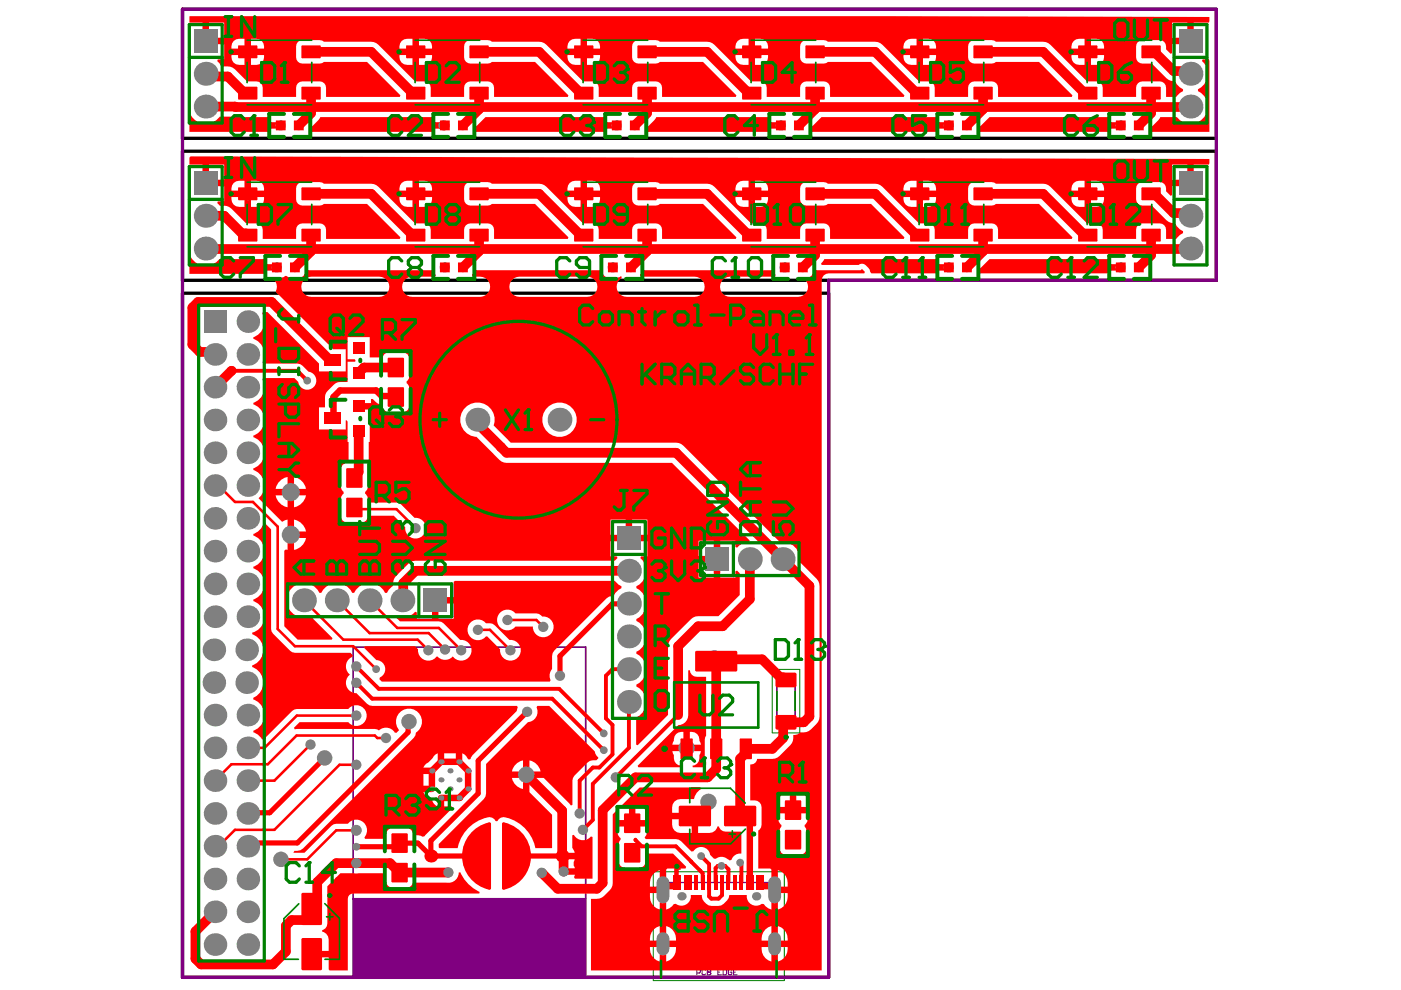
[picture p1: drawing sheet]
<svg xmlns="http://www.w3.org/2000/svg" width="297mm" height="210mm" viewBox="0 0 297 210" stroke-linecap="round" stroke-linejoin="round" font-family="sans-serif">
<path d="M163.7 141.9h5.9v13.5h-5.9zM138.5 184.8h27.8v23.1h-27.8z" fill="none" stroke="#008000" stroke-width=".21"/>
<path d="M74.9 137.2h49.3v69.8h-49.3zM164.7 144h3.9v9.3h-3.9zM74.9 190.6h49.3" fill="none" stroke="#800080" stroke-width=".35"/>
<path d="M140.2 187.1h24.4v20.1h-24.4z" fill="none" stroke="#800080" stroke-width=".27"/>
<path d="M147.7 206.3h.6l.2-.2v-.3l-.2-.2h-.6v1.1M149.6 205.8l-.2-.2h-.4l-.1 .2v.7l.1 .2h.4l.2-.2M150 206.1h.1M150 205.6h.5l.2 .2-.2 .3 .2 .4-.2 .2h-.5zM150 206.1h.5M152.2 206.1h.4M152.9 205.6h-.7v1.1h.7M153.3 205.6h.6l.1 .2v.7l-.1 .2h-.6zM155.2 205.8l-.2-.2h-.4l-.2 .2v.7l.2 .2h.4l.2-.2v-.4h-.4M155.5 206.1h.4M156.3 205.6h-.8v1.1h.8" fill="none" stroke="#800080" stroke-width=".23"/>
<g fill="none" stroke="#800080" stroke-width=".55">
<circle cx="49" cy="11" r=".27"/>
<circle cx="84.6" cy="11" r=".27"/>
<circle cx="120.2" cy="11" r=".27"/>
<circle cx="155.8" cy="11" r=".27"/>
<circle cx="191.4" cy="11" r=".27"/>
<circle cx="227.1" cy="11" r=".27"/>
<circle cx="49" cy="41.1" r=".27"/>
<circle cx="84.6" cy="41.1" r=".27"/>
<circle cx="120.2" cy="41.1" r=".27"/>
<circle cx="155.8" cy="41.1" r=".27"/>
<circle cx="191.4" cy="41.1" r=".27"/>
<circle cx="227.1" cy="41.1" r=".27"/>
<circle cx="166.6" cy="156.3" r=".27"/>
<circle cx="71.6" cy="186.5" r=".27"/>
<circle cx="143.5" cy="183.7" r=".27"/>
</g>
<path d="M38.7 2h219.2v27.3h-219.2zM38.7 32.1h219.2v27.3h-219.2zM38.7 62.2h137v145h-137z" fill="none" stroke="#000" stroke-width=".7"/>
<path d="M74.9 190.6h49.3v16.4h-49.3z" fill="#800080"/>
<path d="M38.7 2h219.2v57.4h-82.2v147.8h-137z" fill="none" stroke="#800080" stroke-width=".7"/>
<g fill="#f00">
<path d="M174.8 54.9h23.8l.2 .4-.1 .7h2.5v1.4h-2.5v.3l-.2 .3h-13.7l-.3-.4a1.93 1.93 0 0 0-2.2-1.6l-.3 .2h-7.8l-.1-.3z"/>
<path d="M207.2 57.6l2.6-2.7h25.3l.2 .4-.1 .7h2.4v1.4h-2.4v.3l-.2 .3h-27.6z"/>
<path d="M40.2 54.7l.3-.1a3.6 3.6 0 0 0 6 .3h9.6l.2 .4v.7h2.4v1.4h-2.4v.4l-.2 .3h-15.9z"/>
<path d="M171.5 27.5l2.7-2.7h24.4l.2 .4-.1 .7h2.5v1.4h-2.5l.1 .4-.3 .3h-26.8l-.2-.3z"/>
<path d="M139.1 24.8h23.9l.2 .4-.1 .7h2.5v1.4h-2.5v.4l-.2 .3h-26l-.2-.3 .1-.2 1.9-2z"/>
<path d="M255 12.6h1.3l.1 .3v15.1h-12.6l-.2-.3v-.2l2-2 .4-.7h3.5a3.7 3.7 0 0 0 5.7 .1 3.7 3.7 0 0 0-1.2-5.6v-.4a3.6 3.6 0 0 0 .8-6z"/>
<path d="M207.2 27.5l2.6-2.7h25.3l.2 .4-.1 .7h2.4v1.4h-2.4v.4l-.2 .3h-27.6l-.3-.3z"/>
<path d="M40.2 24.6l.3-.1a3.6 3.6 0 0 0 6.1 .2l10.4 .1 .2 .4-.1 .7h2.4v1.4h-2.4v.4l-.2 .3h-16.7z"/>
<path d="M100.3 27.5l2.6-2.7h25.3l.2 .4-.1 .7h2.5v1.4h-2.5l.1 .4-.3 .3h-27.6l-.2-.3z"/>
<path d="M67.9 24.8h23.9l.2 .4-.3 .7h2.3v1.4h-2.3l.1 .3-.2 .4h-25.9l-.2-.3v-.2l2-2z"/>
<path d="M121.3 177.1l.4-.1a2.18 2.18 0 0 0 3.6 .4l.3 .1v8.8h-3.7l-.2-.4 .2-.4h-2.4v-1.4h2.4a1.79 1.79 0 0 1-.1-1.9h-2.6v-1.4h2.6l-.5-1z"/>
<path d="M55.9 111.1l.3-.1 1.3 1.2v21.2l.1 .5 .3 .5 4.1 3.9 12.3 .1 .5 .5-.1 .3a2.25 2.25 0 0 0-.5 3.8 2.19 2.19 0 0 0-.7 2.5 2.19 2.19 0 0 0 2.1 1.5l2.2 2.2 .5 .4 .6 .1h30.7l.2 .3-.2 .7-9.4 9.4-.4 .8-.4 .2-.9-1.1-.5-.3v1.8h-1.4v-1.8h-2.4v1.8h-1.4v-1.8l-.5 .3-.6 .7-1.7 1.6-.2 .5h1.8v1.3h-1.8v2.5h1.8v1.4h-1.8a1.87 1.87 0 0 0 1.8 1.2 1.87 1.87 0 0 0 1.2 1.8v-1.8h1.4v1.8h1.6l.2 .3-6 6-.5 .1a2.02 2.02 0 0 0-1.9-.3 1.4 1.4 0 0 0-1.4-1.5h-3a1.38 1.38 0 0 0-1.3 1.3v1h-4.5l-.1-.4a2.27 2.27 0 0 0-.3-3.2 2.27 2.27 0 0 0-3.3 .4l-2.9 .1-6.2 6-2.4-.1 .2-.3 1.3-.1 .5-.4 23.5-23.4 .4-.6 .1-.6a2.75 2.75 0 0 0 .7-3.9 2.75 2.75 0 0 0-3.9-.6 2.75 2.75 0 0 0-.4 4l-.5 .6-.4-.1a2.16 2.16 0 0 0-3.4-.4l-.8-.3h-17l-.2-.3 1.2-1.2h10.3a2.21 2.21 0 0 0 3.3 .2 2.21 2.21 0 0 0 0-3.2 2.21 2.21 0 0 0-3.3 .2l-11.4 .1-6.5 6.4-.4-.1a3.2 3.2 0 0 0-1.8-1.4v-.4a3.5 3.5 0 0 0 2.4-3.3 3.5 3.5 0 0 0-2.4-3.3v-.4a3.5 3.5 0 0 0 2.1-3.3 3.5 3.5 0 0 0-2.3-3.2v-.3a3.5 3.5 0 0 0 2.3-3.3 3.5 3.5 0 0 0-2.3-3.3v-.4a3.5 3.5 0 0 0 2.6-3.2 3.5 3.5 0 0 0-2.4-3.4v-.4a3.5 3.5 0 0 0 2.4-3.3 3.5 3.5 0 0 0-2.4-3.3v-.3a3.5 3.5 0 0 0 2.4-3.3 3.5 3.5 0 0 0-2.4-3.3v-.4a3.3 3.3 0 0 0 2.2-2.1z"/>
<path d="M69.4 187.9l2.8-2.8h9.6a3.8 3.8 0 0 0 .5 2.7l.9 .4h3a1.32 1.32 0 0 0 1.3-1.1h7.2a2.17 2.17 0 0 0 2.6-2.1l.3-.1a8.1 8.1 0 0 0 4.1 4.2l-.1 .3h-26.7a1.12 1.12 0 0 0-1.2 1.2v15.2h-3.8l-.2-.3v-2.5h-3.6v-1.4h3.6v-2.4a1.65 1.65 0 0 0-1.4-1.7v-.3a1.38 1.38 0 0 0 1.1-1.4z"/>
<path d="M106.8 174.7h.4l.2-.2 .7 .7h.7l2.4 2.5v.7l1 1v4.2l-1 1v.7l-1.4 1.4h-.4l-1.3 1.4h-1.1l-.2 .2z"/>
<path d="M99.4 177.7l1.3-1.4h.4l1.4-1.4h1.1l.2-.2v13.6h-.5l-.1 .1-.7-.6h-.7l-2.4-2.5v-.7l-1.1-1v-4.2l1.1-1z"/>
<path d="M40.2 33.4l.2-.2 216 .5-.1 1.2h-3.2v3.9h-.7v.7h-3.9v1.9l-.3 .1-1-.9a1.51 1.51 0 0 0-1.3-2h-3.7a1.33 1.33 0 0 0-1.3 1.3v2.4a1.33 1.33 0 0 0 1.3 1.3h2l3.1 3.1a2.26 2.26 0 0 0 1.8 .6l.4 .7 .7 .7 .6 .3v.4l-.6 .4-.8 .9h-2.2v-2a1.33 1.33 0 0 0-1.3-1.3h-3.7a1.33 1.33 0 0 0-1.3 1.3v2h-7.1v-2a1.33 1.33 0 0 0-1.3-1.3h-2l-7.8-7.8-1-.6h-10.5l-.9-.4h-3.7a1.33 1.33 0 0 0-1.3 1.3v2.4a1.33 1.33 0 0 0 1.3 1.3h3.7l.9-.4h9.1l7.1 7.1-.1 .4h-15.7v-2a1.33 1.33 0 0 0-1.3-1.3h-3.7a1.33 1.33 0 0 0-1.3 1.3v2h-7.1v-2a1.33 1.33 0 0 0-1.3-1.3h-2l-7.8-7.8-1-.6h-10.6l-.8-.4h-3.7a1.33 1.33 0 0 0-1.4 1.3v2.4a1.33 1.33 0 0 0 1.4 1.3h3.7l.8-.4h9.2l7 7.1-.1 .4h-15.6v-2a1.33 1.33 0 0 0-1.3-1.3h-3.7a1.33 1.33 0 0 0-1.4 1.3v2h-7v-2a1.33 1.33 0 0 0-1.4-1.3h-2l-7.8-7.8-.9-.6h-10.6l-.9-.4h-3.7a1.33 1.33 0 0 0-1.3 1.3v2.4a1.33 1.33 0 0 0 1.3 1.3h3.7l.9-.4h9.1l7.1 7.1-.1 .4h-15.6v-2a1.33 1.33 0 0 0-1.4-1.3h-3.7a1.33 1.33 0 0 0-1.3 1.3v2h-7.1v-2a1.33 1.33 0 0 0-1.3-1.3h-2l-7.8-7.8-.9-.6h-10.6l-.9-.4h-3.7a1.33 1.33 0 0 0-1.3 1.3v2.4a1.33 1.33 0 0 0 1.3 1.3h3.7l.9-.4h9.1l7.1 7.1-.1 .4h-15.7v-2a1.33 1.33 0 0 0-1.3-1.3h-3.7a1.33 1.33 0 0 0-1.3 1.3v2h-7.1v-2a1.33 1.33 0 0 0-1.3-1.3h-2l-7.8-7.8-1-.6h-10.5l-.9-.4h-3.7a1.33 1.33 0 0 0-1.3 1.3v2.4a1.33 1.33 0 0 0 1.3 1.3h3.7l.9-.4h9.1l7.1 7.1-.1 .4h-15.7v-2a1.33 1.33 0 0 0-1.3-1.3h-3.7a1.33 1.33 0 0 0-1.3 1.3v2h-7.1v-2a1.33 1.33 0 0 0-1.3-1.3h-2.2l-3.1-3.2a3.2 3.2 0 0 0-2.6-.7l-.5-.5 .2-.3h1.3v-3.2h-3.9v-.7h-.7v-3.9h-2.7zM248.5 34.9v3.2h3.2v-3.2zM44.3 34.9v3.2h3.2v-3.2zM195.7 38.3v2.1h2.8a1.72 1.72 0 0 0-1.6-2.1zM192 38.8l-.3 .5-.1 1.1h2.7v-2.1l-1.8 .2zM124.5 38.3v2.1h2.7a1.72 1.72 0 0 0-1.6-2.1zM88.8 38.3v2.1h2.8a1.72 1.72 0 0 0-1.6-2.1zM53.2 38.3v2.1h2.8a1.72 1.72 0 0 0-1.6-2.1zM49.5 38.8l-.3 .5-.1 1.1h2.7v-2.1l-1.7 .2zM120.8 38.8l-.4 .5-.1 1.1h2.8v-2.1l-1.8 .2zM85.2 38.8l-.4 .5-.1 1.1h2.8v-2.1l-1.8 .2zM231.3 38.3v2.1h2.8a1.72 1.72 0 0 0-1.6-2.1zM160.1 38.3v2.1h2.7a1.72 1.72 0 0 0-1.6-2.1zM227.6 38.8l-.3 .5-.1 1.1h2.7v-2.1l-1.7 .2zM156.4 38.8l-.3 .5-.2 1.1h2.8v-2.1l-1.8 .2zM231.3 41.8v2.1a2.15 2.15 0 0 0 2.7-1l.1-1.1zM227.2 41.8a1.72 1.72 0 0 0 1.6 2.1h1.1v-2.1zM195.7 41.8v2.1a2.15 2.15 0 0 0 2.6-1l.2-1.1zM191.6 41.8a1.72 1.72 0 0 0 1.6 2.1h1.1v-2.1zM160.1 41.8v2.1a2.15 2.15 0 0 0 2.6-1l.1-1.1zM155.9 41.8a1.72 1.72 0 0 0 1.6 2.1h1.2v-2.1zM124.5 41.8v2.1a2.15 2.15 0 0 0 2.6-1l.1-1.1zM120.3 41.8a1.72 1.72 0 0 0 1.6 2.1h1.2v-2.1zM88.8 41.8v2.1a2.15 2.15 0 0 0 2.7-1l.1-1.1zM84.7 41.8a1.72 1.72 0 0 0 1.6 2.1h1.2v-2.1zM53.2 41.8v2.1a2.15 2.15 0 0 0 2.7-1l.1-1.1zM49.1 41.8a1.72 1.72 0 0 0 1.6 2.1h1.1v-2.1z"/>
<path d="M40.2 3.4h148.3l67.9 .2-.1 1.2h-3.2v3.9h-.7v.7h-3.9v1.9l-.3 .1-1-.9a1.51 1.51 0 0 0-1.3-2h-3.7a1.33 1.33 0 0 0-1.3 1.3v2.4a1.33 1.33 0 0 0 1.3 1.3h2l3.1 3.1a2.26 2.26 0 0 0 1.8 .6l.4 .7 .7 .6 .6 .4v.4l-.6 .4-.8 .9h-2.2v-2a1.33 1.33 0 0 0-1.3-1.3h-3.7a1.33 1.33 0 0 0-1.3 1.3v2h-7.1v-2a1.33 1.33 0 0 0-1.3-1.3h-2l-7.8-7.8-1-.6h-10.5l-.9-.4h-3.7a1.33 1.33 0 0 0-1.3 1.3v2.4a1.33 1.33 0 0 0 1.3 1.3h3.7l.9-.4h9.1l7.1 7.1-.1 .4h-15.7v-2a1.33 1.33 0 0 0-1.3-1.3h-3.7a1.33 1.33 0 0 0-1.3 1.3v2h-7.1v-2a1.33 1.33 0 0 0-1.3-1.3h-2l-7.8-7.8-1-.6h-10.6l-.8-.4h-3.7a1.33 1.33 0 0 0-1.4 1.3v2.4a1.33 1.33 0 0 0 1.4 1.3h3.7l.8-.4h9.2l7 7.1-.1 .4h-15.6v-2a1.33 1.33 0 0 0-1.3-1.3h-3.7a1.33 1.33 0 0 0-1.4 1.3v2h-7v-2a1.33 1.33 0 0 0-1.4-1.3h-2l-7.8-7.8-.9-.6h-10.6l-.9-.4h-3.7a1.33 1.33 0 0 0-1.3 1.3v2.4a1.33 1.33 0 0 0 1.3 1.3h3.7l.9-.4h9.1l7.1 7.1-.1 .4h-15.6v-2a1.33 1.33 0 0 0-1.4-1.3h-3.7a1.33 1.33 0 0 0-1.3 1.3v2h-7.1v-2a1.33 1.33 0 0 0-1.3-1.3h-2l-7.8-7.8-.9-.6h-10.6l-.9-.4h-3.7a1.33 1.33 0 0 0-1.3 1.3v2.4a1.33 1.33 0 0 0 1.3 1.3h3.7l.9-.4h9.1l7.1 7.1-.1 .4h-15.7v-2a1.33 1.33 0 0 0-1.3-1.3h-3.7a1.33 1.33 0 0 0-1.3 1.3v2h-7.1v-2a1.33 1.33 0 0 0-1.3-1.3h-2l-7.8-7.8-1-.6h-10.5l-.9-.4h-3.7a1.33 1.33 0 0 0-1.3 1.3v2.4a1.33 1.33 0 0 0 1.3 1.3h3.7l.9-.4h9.1l7.1 7.1-.1 .4h-15.7v-2a1.33 1.33 0 0 0-1.3-1.3h-3.7a1.33 1.33 0 0 0-1.3 1.3v2h-7.1v-2a1.33 1.33 0 0 0-1.3-1.3h-2l-3-2.9a3.6 3.6 0 0 0-2.5-.3l-.9-1.2 .2-.3h1.3v-3.2h-3.9v-.7h-.7v-3.9h-2.7zM248.5 4.8v3.2h3.2v-3.2zM44.3 4.8v3.2h3.2v-3.2zM195.7 8.2v2.1h2.8a1.72 1.72 0 0 0-1.6-2.1zM192 8.7l-.3 .5-.1 1.1h2.7v-2.1l-1.8 .1zM124.5 8.2v2.1h2.7a1.72 1.72 0 0 0-1.6-2.1zM88.8 8.2v2.1h2.8a1.72 1.72 0 0 0-1.6-2.1zM53.2 8.2v2.1h2.8a1.72 1.72 0 0 0-1.6-2.1zM49.5 8.7l-.3 .5-.1 1.1h2.7v-2.1l-1.7 .1zM120.8 8.7l-.4 .5-.1 1.1h2.8v-2.1l-1.8 .1zM85.2 8.7l-.4 .5-.1 1.1h2.8v-2.1l-1.8 .1zM231.3 8.2v2.1h2.8a1.72 1.72 0 0 0-1.6-2.1zM160.1 8.2v2.1h2.7a1.72 1.72 0 0 0-1.6-2.1zM227.6 8.7l-.3 .5-.1 1.1h2.7v-2.1l-1.7 .1zM156.4 8.7l-.3 .5-.2 1.1h2.8v-2.1l-1.8 .1zM231.3 11.7v2.1a2.15 2.15 0 0 0 2.7-1l.1-1.1zM227.2 11.7a1.72 1.72 0 0 0 1.6 2.1h1.1v-2.1zM195.7 11.7v2.1a2.15 2.15 0 0 0 2.6-1l.2-1.1zM191.6 11.7a1.72 1.72 0 0 0 1.6 2.1h1.1v-2.1zM160.1 11.7v2.1a2.15 2.15 0 0 0 2.6-1l.1-1.1zM155.9 11.7a1.72 1.72 0 0 0 1.6 2.1h1.2v-2.1zM124.5 11.7v2.1a2.15 2.15 0 0 0 2.6-1l.1-1.1zM120.3 11.7a1.72 1.72 0 0 0 1.6 2.1h1.2v-2.1zM88.8 11.7v2.1a2.15 2.15 0 0 0 2.7-1l.1-1.1zM84.7 11.7a1.72 1.72 0 0 0 1.6 2.1h1.2v-2.1zM53.2 11.7v2.1a2.15 2.15 0 0 0 2.7-1l.1-1.1zM49.1 11.7a1.72 1.72 0 0 0 1.6 2.1h1.1v-2.1z"/>
<path d="M145.9 142.1h.4a1.44 1.44 0 0 0 1.4 1.4h2v12.5l-.3 .8v4l.3 .7v.6l-.5 .6h-2.3l-.1-.4a1.7 1.7 0 0 0 1.5-2.2l.3-.8h-6.1l.4 .8a1.76 1.76 0 0 0 1.4 2.2v.4h-9l-.1-.3 8.6-8.7a2.13 2.13 0 0 0 2.1-2.1zM146.3 155.2v2.7h2.3l-.3-.9a1.68 1.68 0 0 0-2-1.8zM143.3 155.6l-.3 .6-.1 .8-.4 .9h2.4v-2.7l-1 .1z"/>
<path d="M77.3 137h10.7l.6 .7a2.21 2.21 0 0 0 1.4 2.2 2.21 2.21 0 0 0 2.6-.7h.2a2.24 2.24 0 0 0 3.2 0 2.21 2.21 0 0 0 3.8-.4 2.21 2.21 0 0 0-2.2-3.1l-4-3.9-8.8-.1-.7-.6 .2-.3a3.5 3.5 0 0 0 3.7-1.1l.4 .1v1.4h3.2v-3.9h.7v-.7h3.9v-3.2l.2-.2h34l.7 .7 .7 .4v.4l-.7 .4-.7 .6-.3 .7-.9 .1-.6 .3-11.1 11.1-.3 .6-.2 .6v2.7a2.13 2.13 0 0 0-.3 2.4l-.1 .3h-35.7l-.5-.5 .1-.4a1.92 1.92 0 0 0 1.1-2.1 1.92 1.92 0 0 0-1.8-1.5l-2.6-2.7zM93 128v3.2h3.2v-3.2zM105.8 130.1a2.21 2.21 0 0 0 .4 3.1 2.21 2.21 0 0 0 3.1-.4h3.7a2.2 2.2 0 0 0 2.2 2.3 2.2 2.2 0 0 0 2.2-2.3 2.2 2.2 0 0 0-2.4-2.1l-.7-.5-.6-.1h-4.4a2.2 2.2 0 0 0-3.5 0zM99.6 132.2a2.21 2.21 0 0 0 .4 3.1 2.21 2.21 0 0 0 3-.4h.3l2.7 2.8a2.2 2.2 0 0 0 2.1 2.4 2.2 2.2 0 0 0 2.3-2.3 2.2 2.2 0 0 0-2.4-2.1l-3.1-3.1-.5-.4-1.4-.1a2.2 2.2 0 0 0-3.4 .1z"/>
<path d="M113.9 149.7h2.5l9.7 9.6 .1 .5 .7 1-.5 .4-1.3 .1-.5 .3-3.1 3.3-.1 5.8-.3 .1-5.8-5.9h-3v3.1l4.7 4.8v7h-3.5a8.2 8.2 0 0 0-6.7-6.6l-.6 .2-.7 .7h-.4a1.66 1.66 0 0 0-2-.7 8.3 8.3 0 0 0-6.1 6.4h-3.8l-.2-.1v-.7l9.6-9.6 .3-.5 .2-.7v-6.2l8.8-8.9a2.18 2.18 0 0 0 1.9-3.1zM112.3 161.2v2.4h2.3a2.98 2.98 0 0 0-2.3-2.4zM109.1 162.3l-.6 1.3h2.4v-2.4l-1.2 .6zM108.5 164.9a2.98 2.98 0 0 0 2.4 2.4v-2.4z"/>
<path d="M58.1 58.9h1.5l1.1-.4a3.8 3.8 0 0 0 3.2 .3 1.23 1.23 0 0 0 .8-1.2l.3-.3h27.2l.2 1-.2 .4h-5.4a2.14 2.14 0 0 0-1.5 2.4 2.14 2.14 0 0 0 2.1 1.8h14.9a2.14 2.14 0 0 0 1.6-2.4 2.14 2.14 0 0 0-2.1-1.8h-1.5l-.2-.4 .2-.7 .3-.3h27.2v.3a1.47 1.47 0 0 0 1.8 1.3h1.3l.8-.3 .1 .4a2.14 2.14 0 0 0-1 2.4 2.14 2.14 0 0 0 2.1 1.5h14.9a2.14 2.14 0 0 0 1.6-2.4 2.14 2.14 0 0 0-2.1-1.8h-11.4l-.2-.4 .2-.7 .3-.3h28l.3 1-.2 .4h-9.5a2.14 2.14 0 0 0-2.1 2.1 2.14 2.14 0 0 0 2.1 2.1h14.9a2.13 2.13 0 0 0 .9-3.7l.1-.3h.4a1.23 1.23 0 0 0 1.3-1.3l.2-.3h9.9l.3-.3 .6 .6-.2 .4h-7.5a1.47 1.47 0 0 0-1.5 1.4v146.4h-48.9v-15.2l2-.2a4.5 4.5 0 0 0 2.6-3.2v-14.5l.9-1 .3 .2-.2 .8v1.2h2.5v-2.8h-.8l-.8 .2-.2-.3 4-4h13l.1 .3-1 .8-.6 1.3h-2.9a1.73 1.73 0 0 0-1.7 1.8v1.1h4.8v.7h.7v3.6h2.4a1.65 1.65 0 0 0 1.7-1.4h.3l.4 .7 .5 .3 3.9 .1v4.7a2.01 2.01 0 0 0-2.2 1.3l-.3 .1-.4-.2a2.12 2.12 0 0 0-2.6-.1h-.3l-.8-.9a1.92 1.92 0 0 0-1.5-1.6 1.92 1.92 0 0 0-2.1 .9h-.4l-2.7-2.5-.6-.1h-6.4l-.2-.3a2.59 2.59 0 0 0 .5-2.4h-6.3a2.18 2.18 0 0 0 .7 2.5l-.4 1.3v3.6a1.38 1.38 0 0 0 1.4 1.4h2.9l1-.4 .4-1v-1.6h5.8l2.7 2.7-.1 .5h-1v.2h-.4v2.7h-1v-2.9h-1.5l-.2 .2v8.4a2.62 2.62 0 0 0 1.6-1.1l.5-.1a2.01 2.01 0 0 0 2.2 .2 2.01 2.01 0 0 0 1-2h2.3v.3a2.68 2.68 0 0 0 3.5 2 2.82 2.82 0 0 0 2.3-2.3h3.7a2.02 2.02 0 0 0 1 2 2.02 2.02 0 0 0 2.3-.2l.4 .1 .9 .9 .7 .2v-8.4l-.2-.2h-2.6v-8.1l.6-.7 .1-.5-.1-4.3a1.89 1.89 0 0 0-2.3-.9v-7.6h.1a1.28 1.28 0 0 0 1.3-1.2h3.3l1-.3 2.8-2.6a2.52 2.52 0 0 0 .6-2.2 1.54 1.54 0 0 0 1.4-.5 3.5 3.5 0 0 0 3.5-1.8l.4-.5 .3-1.1v-27.7l-.3-1-.4-.5-3.6-3.6a3.6 3.6 0 0 0-4.1-4.2l-21-20.8-1-.2h-35.1l-3.6-3.7 .2-.7a3.7 3.7 0 0 0-3.3-4.2 3.7 3.7 0 0 0-4 3.4 3.7 3.7 0 0 0 3.4 3.9l3.7 3.7a3.5 3.5 0 0 0 2.7 1.8h35.1l16.5 16.5-.2 .3-1.2 .3-1.3 .9-.4-.1v-1.4h-3.2v7.9h3.2v-1.4l.4-.1 .5 .5v4.6l-4.5 4.5h-4.3a2.14 2.14 0 0 0-1.5 .7l-4.2 4.2-.6 1-.1 15.1-6.4 6.4-.3-.1v-5.8a3.6 3.6 0 0 0 2.1-3.2 3.6 3.6 0 0 0-2.1-3.3v-.4l.7-.4a3.6 3.6 0 0 0-.7-6.2v-.4l.7-.4a3.6 3.6 0 0 0-.7-6.1v-.4l.7-.4a3.6 3.6 0 0 0-.7-6.2v-.4l.7-.4a3.6 3.6 0 0 0 .2-5.6l.1-.3h1.3v-3.2h-7.8v3.2h1.4l.1 .3-.5 .6h-42.3l-1.1 .3-.4 .3-2.6 2.6-.6 1v1.1l-1 .9-.4 .6h-.4l-.3-.6a3.6 3.6 0 0 0-6.2 .6h-.4l-.4-.6a3.6 3.6 0 0 0-6.2 .6h-.4l-.4-.6a3.7 3.7 0 0 0-4.8-.9 3.7 3.7 0 0 0-1.3 4.8 3.7 3.7 0 0 0 4.6 1.7l4.7 4.6-.1 .3h-7.3l-2.8-2.8v-16l.3-.3 .4 .1v-6.4l-1.2 .4-5-5a3.5 3.5 0 0 0-1.1-6v-.3l.2-.1a3.5 3.5 0 0 0 2.2-3.3 3.5 3.5 0 0 0-2.4-3.2v-.4h.2a3.5 3.5 0 0 0 2.2-3.3 3.5 3.5 0 0 0-2.4-3.3v-.3l.2-.1a3.5 3.5 0 0 0 1.7-4.8l.2-.3h6.6l.8 .8 .1 .4a1.93 1.93 0 0 0 3.4 .5 1.93 1.93 0 0 0-1.3-3.1l-1.8-1.6-.6-.1h-7.2l-.2-.3 .2-.3a3.5 3.5 0 0 0-2.1-4.7v-.3l.2-.1a3.5 3.5 0 0 0 1.7-4.9l.2-.3h.9l10.9 10.9v1.6h5.7v-4.6h-2.6l-12.1-12-.1-.4 .1-.3a2.09 2.09 0 0 0-.6-2.2zM108.6 59.3a2.14 2.14 0 0 0-.4 2.3 2.14 2.14 0 0 0 1.9 1.3h14.4a2.14 2.14 0 0 0 2.2-2.1 2.14 2.14 0 0 0-2.2-2.1h-14.4l-1 .2zM64.5 59.3a2.14 2.14 0 0 0-.5 2.3 2.14 2.14 0 0 0 2 1.3h14.4a2.14 2.14 0 0 0 2.1-2.1 2.14 2.14 0 0 0-2.1-2.1h-14.4l-1 .2zM73.7 71.5v4.7h1.5l.2 .3-.1 .2h-1.6v4.3a4 4 0 0 0-4.7 2.7l-.1 2.7h-1.3v4.7h5.7v-2l.4 .3 .2 8.7a1.43 1.43 0 0 0-1.6 1.4v3.7l.1 .5 .5 .6v.4l-.5 .5-.1 .6v3.6a1.38 1.38 0 0 0 1.4 1.4h2.9a1.39 1.39 0 0 0 1.4-1.5h5.5l2.4 2.5a2.2 2.2 0 0 0 2.1 2.4 2.2 2.2 0 0 0 2.3-2.3 2.2 2.2 0 0 0-2.4-2.1l-3.3-3.1-6.6-.1a1.69 1.69 0 0 0-.6-1.9v-.4l.5-.6 .1-.5v-2.3l.2-.8v-6.4h.2v-4.7l.3-.2v-2h-2.7v-1.3h2.7v-.9h.3a2.42 2.42 0 0 0 2.1 1.2 1.42 1.42 0 0 0 1.3 1.6h3a1.38 1.38 0 0 0 1.4-1.4v-3.6l-.1-.6-.5-.5v-.5l.5-.5 .1-.6v-3.6a1.38 1.38 0 0 0-1.4-1.4h-3a1.32 1.32 0 0 0-1.3 1.1h-2.7v-4.3zM115 89a3.7 3.7 0 0 0 7.3 0 3.7 3.7 0 0 0-7.3 0zM62.3 101.1v2.6h2.6a3.2 3.2 0 0 0-2.6-2.6zM59 102.3l-.6 1.4h2.6v-2.6l-1.4 .6zM62.3 105v2.6a3.2 3.2 0 0 0 2.6-2.6zM58.4 105a3.2 3.2 0 0 0 2.6 2.6v-2.6zM62.3 110.2v2.5h2.6a3.2 3.2 0 0 0-2.6-2.5zM134 110.2v3.2h3.2v-3.2zM129.4 110.2v3.2h3.3v-3.2zM62.3 114.1v2.5a3.2 3.2 0 0 0 2.6-2.5zM148.1 114.6v3.3h3.2v-3.3zM148.1 119.2v3.3h3.2v-3.3zM168.8 168.3v2.8h2.5a2.06 2.06 0 0 0-1.7-2.8zM165.5 168.8l-.4 .5-.1 1.8h2.5v-2.8l-1.5 .1zM134.7 171.1v2.8h2.5a2.06 2.06 0 0 0-1.7-2.8zM142.5 173.7a2.27 2.27 0 0 0 1.1 2.8l3 .1v-2.9zM165 172.5a2.18 2.18 0 0 0 .7 2.4l-.4 1.3v3.7a1.38 1.38 0 0 0 1.4 1.3h2.9a1.38 1.38 0 0 0 1.4-1.3v-3.7l-.4-1.3a2.18 2.18 0 0 0 .7-2.4zM164.9 184.5v3.5h2.1a2.96 2.96 0 0 0-2.1-3.5zM138.6 185.2a3.2 3.2 0 0 0-.8 2.8h2.1v-3.5zM164.9 189.4v3.4a2.91 2.91 0 0 0 2.1-3.4zM137.8 189.4a2.96 2.96 0 0 0 2.1 3.4v-3.4zM164.9 196.3v3.1h2.1a2.82 2.82 0 0 0-2.1-3.1zM141.2 196.3v3.1h2.1a2.82 2.82 0 0 0-2.1-3.1zM138.6 197.1a2.93 2.93 0 0 0-.8 2.3h2.1v-3.1zM162.3 197.1a2.93 2.93 0 0 0-.8 2.3h2.1v-3.1zM164.9 200.8v3.1a2.8 2.8 0 0 0 2.1-3.1zM141.2 200.8v3.1a2.8 2.8 0 0 0 2.1-3.1zM137.8 200.8a2.82 2.82 0 0 0 2.1 3.1v-3.1zM161.5 200.8a2.82 2.82 0 0 0 2.1 3.1v-3.1z"/>
</g>
<path d="M101.4 161.3v6.9l-10 10.1v3.2" fill="none" stroke="#f00" stroke-width="1.1"/>
<path d="M93.5 169.2h3.8" fill="none" stroke="#f00" stroke-width="1.4"/>
<circle cx="97.3" cy="169.2" r=".69" fill="#f00"/>
<path d="M93.5 161.5h3.8l1.9 1.9v3.9l-1.9 1.9" fill="none" stroke="#f00" stroke-width="1.4"/>
<circle cx="93.5" cy="161.5" r=".69" fill="#f00"/>
<path d="M83.9 84.2l-.2-.2h-2.8l-1.1-1.2h-7.7l-1.4 1.4v4.3l-.2 .2M93.5 161.5l-1.9 1.9v3.9M143.6 187.1v.6l-.1 .2h-2.3l-.6 .8M161.2 187.1v.6l.1 .2h2.3l.6 .8" fill="none" stroke="#f00" stroke-width="1.4"/>
<g fill="none" stroke="#f00" stroke-width="2.1">
<path d="M230.6 11h.2M52.5 41.1l.2 .3M88.1 41.1h.2M123.6 41.1h.2M159.4 41.1l.1 .3M195 41.1h.1M230.6 41.1h.2M83.9 77.9h-6.7l-1.2 1.1M76 91.4v8.7l-.9 .9v.3M133.3 121h-45.2l-2.6 2.6v3.5l-.2 .2M151.4 139.8l.4 .4 .4-.4h9.4l3.8 3.8h.7l.5 .6M153.2 132.8h-5.2l-4.2 4.2v14.6"/>
<path d="M150 164.8h-15.3l-6.9 7v15.4l-1.2 1.2M67.3 192.2l-1.2 1.2"/>
</g>
<path d="M133.3 128h-3.5l-11.1 11.1v4.2M111.8 150.9l-10.4 10.4M91.4 181.5h8.3M110.8 181.5h8.4" fill="none" stroke="#f00" stroke-width="1.1"/>
<path d="M75.5 141.3l4.8 4.8h38.3l9.4 9.4M75.5 144.8l3.4 3.3h38.2l10.9 11M133.3 148.8v9.8l-7.6 7.6v7.7l-2.1 2M133.3 141.9h-3.4l-1.4 1.4v9l1.4 1.4v6.3l-2.8 2.7h-1.4l-2.8 2.8v7M143.8 151.6l-13.2 13.2" fill="none" stroke="#f00" stroke-width=".82"/>
<path d="M103.8 174.7v13.6M106.8 174.7v13.6" fill="none" stroke="#f00" stroke-width=".7"/>
<path d="M53.6 106.4l5.3 5.3v21.7l3.6 3.6h12.4l4.9 4.9M64.4 127.3l8.4 8.3h15.8l2.2 2.3M71.4 127.3l7 6.9h12.5l3.5 3.5M78.4 127.3l5.8 5.8h8.8l4.8 4.8M101.3 133.5h2.6l4.3 4.4M107.6 131.5h6.1l1.5 1.4" fill="none" stroke="#f00" stroke-width=".55"/>
<g fill="#f00">
<circle cx="230.8" cy="11" r="1.03"/>
<circle cx="195" cy="11" r="1.03"/>
</g>
<path d="M159.2 11h.2M195 11h.1" fill="none" stroke="#f00" stroke-width="2.1"/>
<g fill="#f00">
<circle cx="159.4" cy="11" r="1.03"/>
<circle cx="123.8" cy="11" r="1.03"/>
</g>
<g fill="none" stroke="#f00" stroke-width="2.1">
<path d="M43.6 15.6l.6 .6h4.1l3.5 3.5h.7M66 11h12.7l8.8 8.7h.6M66 19.7v4.3l-2.6 2.6M101.6 11h12.7l8.8 8.7h.7M101.6 19.7v3.5l-3.5 3.4M123.8 11h.1M137.2 11h12.7l8.8 8.7h.7M137.2 19.7v4.3l-2.6 2.6M172.8 11h12.8l8.7 8.7h.7M172.8 19.7v3.5l-3.4 3.4M208.4 11h12.8l8.7 8.7h.7M208.4 19.7v3.5l-3.4 3.4"/>
<path d="M244.1 11h.6l4.1 4.1h3l.6 .5M244.1 19.7v4.3l-2.7 2.6M43.6 22.6h208.8M94 26.6h.3M43.6 45.7h3.9l3.8 3.8h.9l.3 .4M43.6 52.7h208.8M51.8 41.1h.7M66 49.9v3.4l-3.5 3.4M66 41.1h12.7l8.8 8.8h.6M101.6 49.9v3.4l-3.5 3.4M101.6 41.1h12.7l8.8 8.8h.7M137.2 49.9v3.4l-3.4 3.4"/>
<path d="M137.2 41.1h12.7l8.8 8.8h.7M172.8 49.9v4.2l-2.6 2.6M172.8 41.1h12.8l8.7 8.8h.7M208.4 49.9v3.4l-3.4 3.4M208.4 41.1h12.8l8.7 8.8h.7M244.1 49.9v4.2l-2.7 2.6M244.1 41.1h.6l4.1 4.1h3l.6 .5M49.1 78.6l-3.5 3.5M101.2 89v.8l5 5M106.2 94.8h.1M106.2 94.8l1.2 1.2h36l22.5 22.5M159 118.5v8.5l-5.8 5.8"/>
<path d="M151.9 158.8v4.2l-1.9 1.8M111.6 164.3l7.6 7.6v9.8l.3 .3v2.8M150.2 170v.4l-.5 .5v1l-1.1 1.1h-1.3M75.5 183h-4.2l-4 4v5.2M95 185h-10.3M95.1 185h-.1M114.9 185.1l3.3 3.3h8.4"/>
</g>
<path d="M45.6 102.9h.7l3.5 3.5h3.8M65.8 157.9l-7.6 7.6M81.8 156.5h-1.8l-.5-.5h-16.6l-6.1 6h-7.7l-3.5 3.5M72 162.1l-13.8 13.8" fill="none" stroke="#f00" stroke-width=".55"/>
<path d="M68.8 160.7l-11.6 11.6" fill="none" stroke="#f00" stroke-width="1.1"/>
<path d="M49.1 78.6h13.9l2.1 2.1" fill="none" stroke="#f00" stroke-width=".82"/>
<circle cx="45.6" cy="82.1" r="1.03" fill="#f00"/>
<path d="M45.6 75.1l-.5-.5h-2.8l-1.5-1.5v-7.9l1.2-1.2h15.6l12.4 12.4h.5M165.9 118.5l5.7 5.7v27.7l-1.2 1.2h-3.8l-.5 .6v2.8l-2.3 2.3h-5.7v.9l-1.2 1.2v12.1M151.9 140.2v18.6M75.5 183h7.2l1 1" fill="none" stroke="#f00" stroke-width="2.1"/>
<path d="M75.5 179.5h8.5l.7-.7h3.9l2.8 2.7" fill="none" stroke="#f00" stroke-width="1.1"/>
<path d="M134.7 178l1.4 1.4h7.2l5.7 5.7v2M146.6 182.7h.1M148.4 184.6h.1M148.7 181.5l1.6 1.7v6.9M156.9 182.9v.2l.3 .3v3.7" fill="none" stroke="#f00" stroke-width=".82"/>
<path d="M159 174.5v12.6" fill="none" stroke="#f00" stroke-width="1.4"/>
<circle cx="145.8" cy="187.1" r=".69" fill="#f00"/>
<path d="M156.9 173h.6l1.5 1.5M145.8 187.1h.1" fill="none" stroke="#f00" stroke-width="1.4"/>
<path d="M151.7 187.1v-3l.5-.5h1.5l.8 .7v2.8M153.1 187.1v2.7l-.8 .7h-1.5l-.5-.4" fill="none" stroke="#f00" stroke-width=".82"/>
<path d="M75.1 107.6l.4 .3h8.6l4 4.1M75.5 151.7h-12.6l-6.8 6.9h-3.5M52.6 165.5h5.6M58.2 175.9h-8.4l-3.5 3.5h-.7M72 162.1h3.5M75.5 176.1h-4.2l-6.2 6.1h-5.5" fill="none" stroke="#f00" stroke-width=".55"/>
<path d="M86.7 153l-.2 .2v2.1l-23.5 23.4h-9.7l-.7 .7M57.2 172.3h-4.5l-.1 .2" fill="none" stroke="#f00" stroke-width="1.1"/>
<path d="M45.6 193.3l-4.2 4.2v5.8l1.2 1.2h15.3l2.7-2.7v-5.5l1.2-1.2h3.1l1.2-1.2v-.5" fill="none" stroke="#f00" stroke-width="2.1"/>
<path d="M103.8 174.7a6.9 6.9 0 0 0-5.5 6.8 6.9 6.9 0 0 0 5.5 6.8M106.8 174.7a6.9 6.9 0 0 1 5.4 6.8 6.9 6.9 0 0 1-5.4 6.8" fill="none" stroke="#f00" stroke-width=".7"/>
<g fill="#808080">
<circle cx="61.7" cy="113.4" r="1.92"/>
<circle cx="61.7" cy="104.3" r="1.92"/>
<circle cx="151.4" cy="139.8" r="1.92"/>
<circle cx="118.7" cy="143.3" r="1.1"/>
<circle cx="111.8" cy="150.9" r="1.1"/>
<circle cx="122.9" cy="172.5" r="1.1"/>
<circle cx="130.6" cy="164.8" r="1.1"/>
<circle cx="123.6" cy="175.9" r="1.1"/>
<circle cx="107.6" cy="131.5" r="1.1"/>
<circle cx="115.2" cy="132.9" r="1.1"/>
<circle cx="97.8" cy="137.9" r="1.1"/>
<circle cx="94.4" cy="137.7" r="1.1"/>
<circle cx="90.8" cy="137.9" r="1.1"/>
<circle cx="101.3" cy="133.5" r="1.1"/>
<circle cx="70.5" cy="88.7" r="1.1"/>
<circle cx="58.7" cy="56.7" r="1.1"/>
<circle cx="52.7" cy="41.4" r="1.1"/>
<circle cx="94.3" cy="56.7" r="1.1"/>
<circle cx="88.3" cy="41.1" r="1.1"/>
<circle cx="129.9" cy="56.7" r="1.1"/>
<circle cx="123.6" cy="41.1" r="1.1"/>
<circle cx="166.4" cy="56.7" r="1.1"/>
<circle cx="159.5" cy="41.4" r="1.1"/>
<circle cx="201.2" cy="56.7" r="1.1"/>
<circle cx="195.1" cy="41.1" r="1.1"/>
<circle cx="237.6" cy="56.7" r="1.1"/>
<circle cx="230.8" cy="41.1" r="1.1"/>
<circle cx="237.6" cy="26.6" r="1.1"/>
<circle cx="230.8" cy="11" r="1.1"/>
<circle cx="201.2" cy="26.6" r="1.1"/>
<circle cx="195.1" cy="11" r="1.1"/>
<circle cx="165.6" cy="26.6" r="1.1"/>
<circle cx="159.2" cy="11" r="1.1"/>
<circle cx="130.8" cy="26.6" r="1.1"/>
<circle cx="123.9" cy="11" r="1.1"/>
<circle cx="88.1" cy="11" r="1.1"/>
<circle cx="94" cy="26.6" r="1.1"/>
<circle cx="52.5" cy="11" r="1.1"/>
<circle cx="59.5" cy="26.6" r="1.1"/>
<circle cx="66.1" cy="203" r="1.74"/>
<circle cx="145.6" cy="158.6" r="1.74"/>
<circle cx="150.2" cy="170" r="1.74"/>
<circle cx="119.5" cy="184.8" r="1.1"/>
<circle cx="114.9" cy="185.1" r="1.1"/>
<circle cx="111.6" cy="164.3" r="1.74"/>
<circle cx="128" cy="159.1" r=".82"/>
<circle cx="128" cy="155.5" r=".82"/>
<circle cx="95.1" cy="185" r="1.1"/>
<circle cx="79.8" cy="141.9" r=".82"/>
<circle cx="65.8" cy="157.9" r="1.1"/>
<circle cx="68.8" cy="160.7" r="1.64"/>
<circle cx="81.8" cy="156.5" r="1.1"/>
<circle cx="65.1" cy="80.7" r=".82"/>
<circle cx="76" cy="73.8" r="1.1"/>
<circle cx="75.5" cy="179.5" r=".82"/>
<circle cx="75.5" cy="183" r="1.1"/>
<circle cx="148.7" cy="181.5" r=".82"/>
<circle cx="168.1" cy="178" r=".82"/>
<circle cx="156.9" cy="182.9" r=".82"/>
<circle cx="159" cy="187.1" r=".82"/>
<circle cx="145.8" cy="187.1" r=".82"/>
<circle cx="75.5" cy="141.3" r="1.1"/>
<circle cx="153" cy="183.6" r=".82"/>
<circle cx="75.5" cy="144.8" r="1.1"/>
<circle cx="88.1" cy="112" r="1.1"/>
<circle cx="108.2" cy="137.9" r="1.1"/>
<circle cx="75.5" cy="151.7" r="1.1"/>
<circle cx="75.5" cy="162.1" r="1.1"/>
<circle cx="86.7" cy="153" r="1.64"/>
<circle cx="75.5" cy="176.1" r="1.16"/>
<circle cx="59.6" cy="182.2" r="1.64"/>
<circle cx="45.3" cy="137.8" r="2.4"/>
<circle cx="45.3" cy="144.7" r="2.4"/>
<circle cx="45.6" cy="165.5" r="2.4"/>
<circle cx="45.6" cy="130.8" r="2.4"/>
<circle cx="45.6" cy="179.4" r="2.4"/>
<circle cx="45.6" cy="200.3" r="2.4"/>
<circle cx="45.6" cy="172.5" r="2.4"/>
<circle cx="45.6" cy="151.6" r="2.4"/>
<circle cx="45.6" cy="193.3" r="2.4"/>
<circle cx="45.6" cy="158.6" r="2.4"/>
<circle cx="45.6" cy="186.4" r="2.4"/>
<circle cx="52.3" cy="137.8" r="2.4"/>
<circle cx="52.3" cy="144.7" r="2.4"/>
<circle cx="52.6" cy="130.8" r="2.4"/>
<circle cx="52.6" cy="179.4" r="2.4"/>
<circle cx="52.6" cy="165.5" r="2.4"/>
<circle cx="52.6" cy="200.3" r="2.4"/>
<circle cx="52.6" cy="193.3" r="2.4"/>
<circle cx="52.6" cy="186.4" r="2.4"/>
<circle cx="52.6" cy="172.5" r="2.4"/>
<circle cx="93.5" cy="169.2" r=".55"/>
<circle cx="95.4" cy="167.3" r=".55"/>
<circle cx="91.6" cy="167.3" r=".55"/>
<circle cx="97.3" cy="165.4" r=".55"/>
<circle cx="93.5" cy="165.4" r=".55"/>
<circle cx="91.6" cy="163.4" r=".55"/>
<circle cx="95.4" cy="163.4" r=".55"/>
<circle cx="93.5" cy="161.5" r=".55"/>
<circle cx="52.6" cy="158.6" r="2.4"/>
<circle cx="52.6" cy="151.6" r="2.4"/>
<circle cx="43.6" cy="15.6" r="2.54"/>
<circle cx="43.6" cy="52.7" r="2.54"/>
<circle cx="43.6" cy="45.7" r="2.54"/>
<circle cx="43.6" cy="22.6" r="2.54"/>
<circle cx="45.6" cy="116.9" r="2.4"/>
<circle cx="45.6" cy="75.1" r="2.4"/>
<circle cx="45.6" cy="89" r="2.4"/>
<circle cx="45.6" cy="123.8" r="2.4"/>
<circle cx="45.6" cy="82.1" r="2.4"/>
<circle cx="45.6" cy="96" r="2.4"/>
<circle cx="45.6" cy="102.9" r="2.4"/>
<circle cx="45.6" cy="109.9" r="2.4"/>
<circle cx="64.4" cy="127.3" r="2.54"/>
<circle cx="71.4" cy="127.3" r="2.54"/>
<circle cx="78.4" cy="127.3" r="2.54"/>
<circle cx="85.3" cy="127.3" r="2.54"/>
<circle cx="52.6" cy="123.8" r="2.4"/>
<circle cx="52.6" cy="116.9" r="2.4"/>
<circle cx="52.6" cy="109.9" r="2.4"/>
<circle cx="52.6" cy="102.9" r="2.4"/>
<circle cx="52.6" cy="96" r="2.4"/>
<circle cx="52.6" cy="89" r="2.4"/>
<circle cx="52.6" cy="82.1" r="2.4"/>
<circle cx="52.6" cy="75.1" r="2.4"/>
<circle cx="52.6" cy="68.2" r="2.4"/>
<circle cx="97.3" cy="161.5" r=".55"/>
<circle cx="97.3" cy="169.2" r=".55"/>
<circle cx="99.2" cy="163.4" r=".55"/>
<circle cx="99.2" cy="167.3" r=".55"/>
</g>
<g fill="#808080">
<path d="M89.7 124.7h5.1v5.1h-5.1z" fill-rule="evenodd"/>
<path d="M41.1 6.2h5.1v5h-5.1z" fill-rule="evenodd"/>
<path d="M41.1 36.3h5.1v5h-5.1z" fill-rule="evenodd"/>
<path d="M43.2 65.8h4.8v4.8h-4.8z" fill-rule="evenodd"/>
</g>
<path d="M140.6 199v2.2M164.2 199v2.2" fill="none" stroke="#808080" stroke-width="2.7"/>
<g fill="#808080">
<circle cx="144.5" cy="190" r=".89"/>
<circle cx="160.3" cy="190" r=".89"/>
</g>
<path d="M140.6 187.2v3M164.2 187.2v3" fill="none" stroke="#808080" stroke-width="2.7"/>
<g fill="#808080">
<circle cx="133.3" cy="148.8" r="2.54"/>
<circle cx="133.3" cy="141.9" r="2.54"/>
<circle cx="133.3" cy="134.9" r="2.54"/>
<circle cx="133.3" cy="128" r="2.54"/>
<circle cx="133.3" cy="121" r="2.54"/>
<circle cx="165.9" cy="118.5" r="2.54"/>
<circle cx="159" cy="118.5" r="2.54"/>
<circle cx="101.2" cy="89" r="2.54"/>
<circle cx="118.6" cy="89" r="2.54"/>
<circle cx="252.4" cy="52.7" r="2.54"/>
<circle cx="252.4" cy="45.7" r="2.54"/>
<circle cx="252.4" cy="22.6" r="2.54"/>
<circle cx="252.4" cy="15.6" r="2.54"/>
</g>
<g fill="#808080">
<path d="M149.5 116h5.1v5.1h-5.1z" fill-rule="evenodd"/>
<path d="M130.8 111.5h5.1v5.1h-5.1z" fill-rule="evenodd"/>
<path d="M249.9 36.3h5v5h-5z" fill-rule="evenodd"/>
<path d="M249.9 6.2h5v5h-5z" fill-rule="evenodd"/>
</g>
<g fill="#f00">
<path d="M144.3 156.8l.2-.2h2.2l.2 .2v4l-.2 .2h-2.2l-.2-.2z" fill-rule="evenodd"/>
<path d="M150.5 156.8l.2-.2h2.3l.2 .2v4l-.2 .2h-2.3l-.2-.2z" fill-rule="evenodd"/>
<path d="M156.8 156.8l.2-.2h2.2l.2 .2v4l-.2 .2h-2.2l-.2-.2z" fill-rule="evenodd"/>
<path d="M147.7 138h8.3l.3 .3v3.8l-.3 .3h-8.3l-.3-.3v-3.8z" fill-rule="evenodd"/>
<path d="M82.2 82.4l.2-.3h3l.3 .3v3.6l-.3 .3h-3l-.2-.3z" fill-rule="evenodd"/>
<path d="M82.2 76.1l.2-.3h3l.3 .3v3.6l-.3 .3h-3l-.2-.3z" fill-rule="evenodd"/>
<path d="M73.4 105.8l.3-.3h2.9l.3 .3v3.6l-.3 .3h-2.9l-.3-.3z" fill-rule="evenodd"/>
<path d="M73.4 99.5l.3-.2h2.9l.3 .2v3.7l-.3 .2h-2.9l-.3-.2z" fill-rule="evenodd"/>
<path d="M68.7 87.5h3.5v2.5h-3.5z" fill-rule="evenodd"/>
<path d="M74.8 84.9h2.5v2.5h-2.5z" fill-rule="evenodd"/>
<path d="M74.8 90.1h2.5v2.5h-2.5z" fill-rule="evenodd"/>
<path d="M68.7 75.2h3.5v2.5h-3.5z" fill-rule="evenodd"/>
<path d="M74.8 72.6h2.5v2.5h-2.5z" fill-rule="evenodd"/>
<path d="M74.8 77.8h2.5v2.5h-2.5z" fill-rule="evenodd"/>
<path d="M57.7 55.8l1.9-.1 .1 1.9-1.9 .1z" fill-rule="evenodd"/>
<path d="M93.3 55.8l2-.1 .1 1.9-2 .1z" fill-rule="evenodd"/>
<path d="M128.9 55.8l2-.1 .1 1.9-2 .1z" fill-rule="evenodd"/>
<path d="M165.3 55.8l2-.1 .1 1.9-2 .1z" fill-rule="evenodd"/>
<path d="M200.1 55.8l2-.1 .1 1.9-2 .1z" fill-rule="evenodd"/>
<path d="M236.6 55.8l2-.1 .1 1.9-2 .1z" fill-rule="evenodd"/>
<path d="M228.6 39.9l.2-.2h3.7l.2 .2v2.4l-.2 .2h-3.7l-.2-.2z" fill-rule="evenodd"/>
<path d="M193.2 39.7h3.7l.2 .2v2.4l-.2 .2h-3.7l-.2-.2v-2.4z" fill-rule="evenodd"/>
<path d="M157.5 39.7h3.7l.2 .2v2.4l-.2 .2h-3.7l-.2-.2v-2.4z" fill-rule="evenodd"/>
<path d="M121.9 39.7h3.7l.2 .2v2.4l-.2 .2h-3.7l-.2-.2v-2.4z" fill-rule="evenodd"/>
<path d="M86.3 39.7h3.7l.2 .2v2.4l-.2 .2h-3.7l-.2-.2v-2.4z" fill-rule="evenodd"/>
<path d="M50.7 39.7h3.7l.2 .2v2.4l-.2 .2h-3.7l-.2-.2v-2.4z" fill-rule="evenodd"/>
<path d="M83 183.2l.2-.3h3l.3 .3v3.6l-.3 .3h-3l-.2-.3z" fill-rule="evenodd"/>
<path d="M83 176.9l.2-.2h3l.3 .2v3.7l-.3 .2h-3l-.2-.2z" fill-rule="evenodd"/>
<path d="M147.2 185.5h.8v3.2h-.8z" fill-rule="evenodd"/>
<path d="M148.6 185.5h.8v3.2h-.8z" fill-rule="evenodd"/>
<path d="M149.9 185.5h.9v3.2h-.9z" fill-rule="evenodd"/>
<path d="M156.8 185.5h.8v3.2h-.8z" fill-rule="evenodd"/>
<path d="M155.4 185.5h.8v3.2h-.8z" fill-rule="evenodd"/>
<path d="M154 185.5h.9v3.2h-.9z" fill-rule="evenodd"/>
<path d="M151.3 185.5h.8v3.2h-.8z" fill-rule="evenodd"/>
<path d="M152.7 185.5h.8v3.2h-.8z" fill-rule="evenodd"/>
<path d="M158.2 185.5h1.6v3.2h-1.6z" fill-rule="evenodd"/>
<path d="M145 185.5h1.6v3.2h-1.6z" fill-rule="evenodd"/>
<path d="M160.3 185.5h1.7v3.2h-1.7z" fill-rule="evenodd"/>
<path d="M142.8 185.5h1.7v3.2h-1.7z" fill-rule="evenodd"/>
<path d="M242.2 39.7h3.7l.2 .2v2.4l-.2 .2h-3.7l-.2-.2v-2.4z" fill-rule="evenodd"/>
<path d="M228.6 48.7l.2-.2h3.7l.2 .2v2.3l-.2 .2h-3.7l-.2-.2z" fill-rule="evenodd"/>
<path d="M242 48.7l.2-.2h3.7l.2 .2v2.3l-.2 .2h-3.7l-.2-.2z" fill-rule="evenodd"/>
<path d="M50.7 9.6h3.7l.2 .2v2.4l-.2 .2h-3.7l-.2-.2v-2.4z" fill-rule="evenodd"/>
<path d="M63.9 9.8l.2-.2h3.7l.2 .2v2.4l-.2 .2h-3.7l-.2-.2z" fill-rule="evenodd"/>
<path d="M50.5 18.6l.2-.2h3.7l.2 .2v2.3l-.2 .2h-3.7l-.2-.2z" fill-rule="evenodd"/>
<path d="M63.9 18.6l.2-.2h3.7l.2 .2v2.3l-.2 .2h-3.7l-.2-.2z" fill-rule="evenodd"/>
<path d="M86.3 9.6h3.7l.2 .2v2.4l-.2 .2h-3.7l-.2-.2v-2.4z" fill-rule="evenodd"/>
<path d="M99.5 9.8l.2-.2h3.7l.2 .2v2.4l-.2 .2h-3.7l-.2-.2z" fill-rule="evenodd"/>
<path d="M86.1 18.6l.2-.2h3.7l.2 .2v2.3l-.2 .2h-3.7l-.2-.2z" fill-rule="evenodd"/>
<path d="M99.5 18.6l.2-.2h3.7l.2 .2v2.3l-.2 .2h-3.7l-.2-.2z" fill-rule="evenodd"/>
<path d="M121.9 9.6h3.7l.2 .2v2.4l-.2 .2h-3.7l-.2-.2v-2.4z" fill-rule="evenodd"/>
<path d="M135.1 9.8l.2-.2h3.7l.2 .2v2.4l-.2 .2h-3.7l-.2-.2z" fill-rule="evenodd"/>
<path d="M121.7 18.6l.2-.2h3.7l.2 .2v2.3l-.2 .2h-3.7l-.2-.2z" fill-rule="evenodd"/>
<path d="M135.1 18.6l.2-.2h3.7l.2 .2v2.3l-.2 .2h-3.7l-.2-.2z" fill-rule="evenodd"/>
<path d="M157.5 9.6h3.7l.2 .2v2.4l-.2 .2h-3.7l-.2-.2v-2.4z" fill-rule="evenodd"/>
<path d="M170.8 9.8l.2-.2h3.7l.2 .2v2.4l-.2 .2h-3.7l-.2-.2z" fill-rule="evenodd"/>
<path d="M157.3 18.6l.2-.2h3.7l.2 .2v2.3l-.2 .2h-3.7l-.2-.2z" fill-rule="evenodd"/>
<path d="M170.8 18.6l.2-.2h3.7l.2 .2v2.3l-.2 .2h-3.7l-.2-.2z" fill-rule="evenodd"/>
<path d="M193.2 9.6h3.7l.2 .2v2.4l-.2 .2h-3.7l-.2-.2v-2.4z" fill-rule="evenodd"/>
<path d="M206.6 9.6h3.7l.2 .2v2.4l-.2 .2h-3.7l-.2-.2v-2.4z" fill-rule="evenodd"/>
<path d="M193 18.6l.2-.2h3.7l.2 .2v2.3l-.2 .2h-3.7l-.2-.2z" fill-rule="evenodd"/>
<path d="M206.4 18.6l.2-.2h3.7l.2 .2v2.3l-.2 .2h-3.7l-.2-.2z" fill-rule="evenodd"/>
<path d="M228.6 9.8l.2-.2h3.7l.2 .2v2.4l-.2 .2h-3.7l-.2-.2z" fill-rule="evenodd"/>
<path d="M242.2 9.6h3.7l.2 .2v2.4l-.2 .2h-3.7l-.2-.2v-2.4z" fill-rule="evenodd"/>
<path d="M228.6 18.6l.2-.2h3.7l.2 .2v2.3l-.2 .2h-3.7l-.2-.2z" fill-rule="evenodd"/>
<path d="M242 18.6l.2-.2h3.7l.2 .2v2.3l-.2 .2h-3.7l-.2-.2z" fill-rule="evenodd"/>
<path d="M63.9 39.9l.2-.2h3.7l.2 .2v2.4l-.2 .2h-3.7l-.2-.2z" fill-rule="evenodd"/>
<path d="M50.5 48.7l.2-.2h3.7l.2 .2v2.3l-.2 .2h-3.7l-.2-.2z" fill-rule="evenodd"/>
<path d="M63.9 48.7l.2-.2h3.7l.2 .2v2.3l-.2 .2h-3.7l-.2-.2z" fill-rule="evenodd"/>
<path d="M99.5 39.9l.2-.2h3.7l.2 .2v2.4l-.2 .2h-3.7l-.2-.2z" fill-rule="evenodd"/>
<path d="M86.1 48.7l.2-.2h3.7l.2 .2v2.3l-.2 .2h-3.7l-.2-.2z" fill-rule="evenodd"/>
<path d="M99.5 48.7l.2-.2h3.7l.2 .2v2.3l-.2 .2h-3.7l-.2-.2z" fill-rule="evenodd"/>
<path d="M135.1 39.9l.2-.2h3.7l.2 .2v2.4l-.2 .2h-3.7l-.2-.2z" fill-rule="evenodd"/>
<path d="M121.7 48.7l.2-.2h3.7l.2 .2v2.3l-.2 .2h-3.7l-.2-.2z" fill-rule="evenodd"/>
<path d="M135.1 48.7l.2-.2h3.7l.2 .2v2.3l-.2 .2h-3.7l-.2-.2z" fill-rule="evenodd"/>
<path d="M170.8 39.9l.2-.2h3.7l.2 .2v2.4l-.2 .2h-3.7l-.2-.2z" fill-rule="evenodd"/>
<path d="M157.3 48.7l.2-.2h3.7l.2 .2v2.3l-.2 .2h-3.7l-.2-.2z" fill-rule="evenodd"/>
<path d="M170.8 48.7l.2-.2h3.7l.2 .2v2.3l-.2 .2h-3.7l-.2-.2z" fill-rule="evenodd"/>
<path d="M206.6 39.7h3.7l.2 .2v2.4l-.2 .2h-3.7l-.2-.2v-2.4z" fill-rule="evenodd"/>
<path d="M193 48.7l.2-.2h3.7l.2 .2v2.3l-.2 .2h-3.7l-.2-.2z" fill-rule="evenodd"/>
<path d="M206.4 48.7l.2-.2h3.7l.2 .2v2.3l-.2 .2h-3.7l-.2-.2z" fill-rule="evenodd"/>
<path d="M164.4 152l.4-.4h3.7l.4 .4v2.3l-.4 .4h-3.7l-.4-.4z" fill-rule="evenodd"/>
<path d="M164.4 143l.4-.4h3.7l.4 .4v2.3l-.4 .4h-3.7l-.4-.4z" fill-rule="evenodd"/>
<path d="M62.3 25.7l2-.2 .1 2-2 .1z" fill-rule="evenodd"/>
<path d="M58.5 25.7l2-.2 .1 2-2 .1z" fill-rule="evenodd"/>
<path d="M97.1 25.7l2-.2 .1 2-2 .1z" fill-rule="evenodd"/>
<path d="M93.3 25.7l2-.2 .1 2-2 .1z" fill-rule="evenodd"/>
<path d="M133.5 25.7l2-.2 .1 2-1.9 .1z" fill-rule="evenodd"/>
<path d="M129.7 25.7l2-.2 .1 2-2 .1z" fill-rule="evenodd"/>
<path d="M168.3 25.7l2-.2 .1 2-2 .1z" fill-rule="evenodd"/>
<path d="M164.5 25.7l2-.2 .1 2-2 .1z" fill-rule="evenodd"/>
<path d="M204 25.7l1.9-.2 .1 2-1.9 .1z" fill-rule="evenodd"/>
<path d="M200.1 25.7l2-.2 .1 2-2 .1z" fill-rule="evenodd"/>
<path d="M240.4 25.7l2-.2 .1 2-2 .1z" fill-rule="evenodd"/>
<path d="M236.6 25.7l2-.2 .1 2-2 .1z" fill-rule="evenodd"/>
<path d="M61.5 55.8l2-.1 .1 1.9-2 .1z" fill-rule="evenodd"/>
<path d="M97.1 55.8l2-.1 .1 1.9-2 .1z" fill-rule="evenodd"/>
<path d="M132.7 55.8l2-.1 .1 1.9-2 .1z" fill-rule="evenodd"/>
<path d="M132.3 172.7l.3-.2h2.9l.3 .2v3.7l-.3 .2h-2.9l-.3-.2z" fill-rule="evenodd"/>
<path d="M132.3 179l.3-.3h2.9l.3 .3v3.6l-.3 .3h-2.9l-.3-.3z" fill-rule="evenodd"/>
<path d="M166.4 169.9l.3-.2h2.9l.3 .2v3.7l-.3 .3h-2.9l-.3-.3z" fill-rule="evenodd"/>
<path d="M166.4 176.2l.3-.3h2.9l.3 .3v3.7l-.3 .2h-2.9l-.3-.2z" fill-rule="evenodd"/>
<path d="M169.2 55.8l1.9-.1 .2 1.9-2 .1z" fill-rule="evenodd"/>
<path d="M204 55.8l1.9-.1 .1 1.9-1.9 .1z" fill-rule="evenodd"/>
<path d="M240.4 55.8l2-.1 .1 1.9-2 .1z" fill-rule="evenodd"/>
<path d="M63.9 189.6l.3-.3h3.8l.3 .3v6.2l-.3 .3h-3.8l-.3-.3z" fill-rule="evenodd"/>
<path d="M63.9 199.2l.3-.3h3.8l.3 .3v6.2l-.3 .3h-3.8l-.3-.3z" fill-rule="evenodd"/>
<path d="M153.5 171.2l.3-.4h6.2l.3 .4v3.7l-.3 .3h-6.2l-.3-.3z" fill-rule="evenodd"/>
<path d="M143.9 171.2l.3-.4h6.2l.4 .4v3.7l-.4 .3h-6.2l-.3-.3z" fill-rule="evenodd"/>
</g>
<g fill="#f00">
<path d="M144.3 156.6h.2v.2h-.2z"/>
<path d="M144.3 160.8h.2v.2z"/>
<path d="M146.7 160.8h.2l-.2 .2z"/>
<path d="M146.7 156.6l.2 .2h-.2z"/>
<path d="M150.6 156.6h.1v.2h-.2z"/>
<path d="M150.5 160.8h.2v.2z"/>
<path d="M153 160.8h.2l-.2 .2z"/>
<path d="M153 156.6l.2 .2h-.2z"/>
<path d="M156.9 156.6h.1v.2h-.2z"/>
<path d="M156.8 160.8h.2v.2z"/>
<path d="M159.2 160.8h.2l-.2 .2z"/>
<path d="M159.2 156.6l.2 .2h-.2z"/>
<path d="M147.4 138.2l.3-.2v.3h-.3z"/>
<path d="M147.4 142.1h.3v.3z"/>
<path d="M156 142.1h.3l-.3 .3z"/>
<path d="M156 138l.3 .3h-.3z"/>
<path d="M85.4 86h.3l-.3 .3z"/>
<path d="M85.4 82.1l.3 .3h-.3z"/>
<path d="M82.2 82.2l.2-.1v.3h-.2z"/>
<path d="M82.2 86h.2v.3z"/>
<path d="M85.4 79.7h.3l-.3 .3z"/>
<path d="M85.4 75.8l.3 .3h-.3z"/>
<path d="M82.2 76l.2-.2v.3h-.2z"/>
<path d="M82.2 79.7h.2v.3z"/>
<path d="M76.6 109.4h.3l-.3 .3z"/>
<path d="M76.6 105.5l.3 .3h-.3z"/>
<path d="M73.4 105.6l.3-.1v.3h-.3z"/>
<path d="M73.4 109.4h.3v.3z"/>
<path d="M76.6 103.2h.3l-.3 .2z"/>
<path d="M76.6 99.3l.3 .2h-.3z"/>
<path d="M73.4 99.4l.3-.1v.2h-.3z"/>
<path d="M73.4 103.2h.3v.2z"/>
<path d="M59.6 55.7l.1 .1z"/>
<path d="M57.7 57.6l.1 .1z"/>
<path d="M95.3 55.7l.1 .1z"/>
<path d="M93.3 57.6l.1 .1z"/>
<path d="M130.9 55.7l.1 .1z"/>
<path d="M128.9 57.6l.1 .1z"/>
<path d="M167.3 55.7l.1 .1z"/>
<path d="M165.3 57.6l.1 .1z"/>
<path d="M202.1 55.7l.1 .1z"/>
<path d="M200.1 57.6l.1 .1z"/>
<path d="M238.6 55.7l.1 .1z"/>
<path d="M236.6 57.6l.1 .1z"/>
<path d="M228.6 39.8l.2-.1v.2h-.2z"/>
<path d="M228.6 42.3h.2v.2z"/>
<path d="M232.5 42.3h.2l-.2 .2z"/>
<path d="M232.5 39.7l.2 .2h-.2z"/>
<path d="M193 39.8l.2-.1v.2h-.2z"/>
<path d="M193 42.3h.2v.2z"/>
<path d="M196.9 42.3h.2l-.2 .2z"/>
<path d="M196.9 39.7l.2 .2h-.2z"/>
<path d="M157.4 39.8l.1-.1v.2h-.2z"/>
<path d="M157.3 42.3h.2v.2z"/>
<path d="M161.2 42.3h.2l-.2 .2z"/>
<path d="M161.2 39.7l.2 .2h-.2z"/>
<path d="M121.8 39.8l.1-.1v.2h-.2z"/>
<path d="M121.7 42.3h.2v.2z"/>
<path d="M125.6 42.3h.2l-.2 .2z"/>
<path d="M125.6 39.7l.2 .2h-.2z"/>
<path d="M86.2 39.8l.1-.1v.2h-.2z"/>
<path d="M86.1 42.3h.2v.2z"/>
<path d="M90 42.3h.2l-.2 .2z"/>
<path d="M90 39.7l.2 .2h-.2z"/>
<path d="M50.5 39.8l.2-.1v.2h-.2z"/>
<path d="M50.5 42.3h.2v.2z"/>
<path d="M54.4 42.3h.2l-.2 .2z"/>
<path d="M54.4 39.7l.2 .2h-.2z"/>
<path d="M86.2 186.8h.3l-.3 .3z"/>
<path d="M86.2 182.9l.3 .3h-.3z"/>
<path d="M83 183.1l.2-.2v.3h-.2z"/>
<path d="M83 186.8h.2v.3z"/>
<path d="M86.2 180.6h.3l-.3 .2z"/>
<path d="M86.2 176.7l.3 .2h-.3z"/>
<path d="M83 176.8l.2-.1v.2h-.2z"/>
<path d="M83 180.6h.2v.2z"/>
<path d="M242.1 39.8l.1-.1v.2h-.2z"/>
<path d="M242 42.3h.2v.2z"/>
<path d="M245.9 42.3h.2l-.2 .2z"/>
<path d="M245.9 39.7l.2 .2h-.2z"/>
<path d="M228.6 48.5h.2v.2h-.2z"/>
<path d="M228.6 51h.2v.2z"/>
<path d="M232.5 51h.2l-.2 .2z"/>
<path d="M232.5 48.5l.2 .2h-.2z"/>
<path d="M242.1 48.5h.1v.2h-.2z"/>
<path d="M242 51h.2v.2z"/>
<path d="M245.9 51h.2l-.2 .2z"/>
<path d="M245.9 48.5l.2 .2h-.2z"/>
<path d="M50.5 9.7l.2-.1v.2h-.2z"/>
<path d="M50.5 12.2h.2v.2z"/>
<path d="M54.4 12.2h.2l-.2 .2z"/>
<path d="M54.4 9.6l.2 .2h-.2z"/>
<path d="M64 9.7l.1-.1v.2h-.2z"/>
<path d="M63.9 12.2h.2v.2z"/>
<path d="M67.8 12.2h.2l-.2 .2z"/>
<path d="M67.8 9.6l.2 .2h-.2z"/>
<path d="M50.5 18.4h.2v.2h-.2z"/>
<path d="M50.5 20.9h.2v.2z"/>
<path d="M54.4 20.9h.2l-.2 .2z"/>
<path d="M54.4 18.4l.2 .2h-.2z"/>
<path d="M64 18.4h.1v.2h-.2z"/>
<path d="M63.9 20.9h.2v.2z"/>
<path d="M67.8 20.9h.2l-.2 .2z"/>
<path d="M67.8 18.4l.2 .2h-.2z"/>
<path d="M86.2 9.7l.1-.1v.2h-.2z"/>
<path d="M86.1 12.2h.2v.2z"/>
<path d="M90 12.2h.2l-.2 .2z"/>
<path d="M90 9.6l.2 .2h-.2z"/>
<path d="M99.6 9.7l.1-.1v.2h-.2z"/>
<path d="M99.5 12.2h.2v.2z"/>
<path d="M103.4 12.2h.2l-.2 .2z"/>
<path d="M103.4 9.6l.2 .2h-.2z"/>
<path d="M86.2 18.4h.1v.2h-.2z"/>
<path d="M86.1 20.9h.2v.2z"/>
<path d="M90 20.9h.2l-.2 .2z"/>
<path d="M90 18.4l.2 .2h-.2z"/>
<path d="M99.6 18.4h.1v.2h-.2z"/>
<path d="M99.5 20.9h.2v.2z"/>
<path d="M103.4 20.9h.2l-.2 .2z"/>
<path d="M103.4 18.4l.2 .2h-.2z"/>
<path d="M121.8 9.7l.1-.1v.2h-.2z"/>
<path d="M121.7 12.2h.2v.2z"/>
<path d="M125.6 12.2h.2l-.2 .2z"/>
<path d="M125.6 9.6l.2 .2h-.2z"/>
<path d="M135.2 9.7l.1-.1v.2h-.2z"/>
<path d="M135.1 12.2h.2v.2z"/>
<path d="M139 12.2h.2l-.2 .2z"/>
<path d="M139 9.6l.2 .2h-.2z"/>
<path d="M121.8 18.4h.1v.2h-.2z"/>
<path d="M121.7 20.9h.2v.2z"/>
<path d="M125.6 20.9h.2l-.2 .2z"/>
<path d="M125.6 18.4l.2 .2h-.2z"/>
<path d="M135.2 18.4h.1v.2h-.2z"/>
<path d="M135.1 20.9h.2v.2z"/>
<path d="M139 20.9h.2l-.2 .2z"/>
<path d="M139 18.4l.2 .2h-.2z"/>
<path d="M157.4 9.7l.1-.1v.2h-.2z"/>
<path d="M157.3 12.2h.2v.2z"/>
<path d="M161.2 12.2h.2l-.2 .2z"/>
<path d="M161.2 9.6l.2 .2h-.2z"/>
<path d="M170.8 9.7l.2-.1v.2h-.2z"/>
<path d="M170.8 12.2h.2v.2z"/>
<path d="M174.7 12.2h.2l-.2 .2z"/>
<path d="M174.7 9.6l.2 .2h-.2z"/>
<path d="M157.4 18.4h.1v.2h-.2z"/>
<path d="M157.3 20.9h.2v.2z"/>
<path d="M161.2 20.9h.2l-.2 .2z"/>
<path d="M161.2 18.4l.2 .2h-.2z"/>
<path d="M170.8 18.4h.2v.2h-.2z"/>
<path d="M170.8 20.9h.2v.2z"/>
<path d="M174.7 20.9h.2l-.2 .2z"/>
<path d="M174.7 18.4l.2 .2h-.2z"/>
<path d="M193 9.7l.2-.1v.2h-.2z"/>
<path d="M193 12.2h.2v.2z"/>
<path d="M196.9 12.2h.2l-.2 .2z"/>
<path d="M196.9 9.6l.2 .2h-.2z"/>
<path d="M206.4 9.7l.2-.1v.2h-.2z"/>
<path d="M206.4 12.2h.2v.2z"/>
<path d="M210.3 12.2h.2l-.2 .2z"/>
<path d="M210.3 9.6l.2 .2h-.2z"/>
<path d="M193 18.4h.2v.2h-.2z"/>
<path d="M193 20.9h.2v.2z"/>
<path d="M196.9 20.9h.2l-.2 .2z"/>
<path d="M196.9 18.4l.2 .2h-.2z"/>
<path d="M206.4 18.4h.2v.2h-.2z"/>
<path d="M206.4 20.9h.2v.2z"/>
<path d="M210.3 20.9h.2l-.2 .2z"/>
<path d="M210.3 18.4l.2 .2h-.2z"/>
<path d="M228.6 9.7l.2-.1v.2h-.2z"/>
<path d="M228.6 12.2h.2v.2z"/>
<path d="M232.5 12.2h.2l-.2 .2z"/>
<path d="M232.5 9.6l.2 .2h-.2z"/>
<path d="M242.1 9.7l.1-.1v.2h-.2z"/>
<path d="M242 12.2h.2v.2z"/>
<path d="M245.9 12.2h.2l-.2 .2z"/>
<path d="M245.9 9.6l.2 .2h-.2z"/>
<path d="M228.6 18.4h.2v.2h-.2z"/>
<path d="M228.6 20.9h.2v.2z"/>
<path d="M232.5 20.9h.2l-.2 .2z"/>
<path d="M232.5 18.4l.2 .2h-.2z"/>
<path d="M242.1 18.4h.1v.2h-.2z"/>
<path d="M242 20.9h.2v.2z"/>
<path d="M245.9 20.9h.2l-.2 .2z"/>
<path d="M245.9 18.4l.2 .2h-.2z"/>
<path d="M64 39.8l.1-.1v.2h-.2z"/>
<path d="M63.9 42.3h.2v.2z"/>
<path d="M67.8 42.3h.2l-.2 .2z"/>
<path d="M67.8 39.7l.2 .2h-.2z"/>
<path d="M50.5 48.5h.2v.2h-.2z"/>
<path d="M50.5 51h.2v.2z"/>
<path d="M54.4 51h.2l-.2 .2z"/>
<path d="M54.4 48.5l.2 .2h-.2z"/>
<path d="M64 48.5h.1v.2h-.2z"/>
<path d="M63.9 51h.2v.2z"/>
<path d="M67.8 51h.2l-.2 .2z"/>
<path d="M67.8 48.5l.2 .2h-.2z"/>
<path d="M99.6 39.8l.1-.1v.2h-.2z"/>
<path d="M99.5 42.3h.2v.2z"/>
<path d="M103.4 42.3h.2l-.2 .2z"/>
<path d="M103.4 39.7l.2 .2h-.2z"/>
<path d="M86.2 48.5h.1v.2h-.2z"/>
<path d="M86.1 51h.2v.2z"/>
<path d="M90 51h.2l-.2 .2z"/>
<path d="M90 48.5l.2 .2h-.2z"/>
<path d="M99.6 48.5h.1v.2h-.2z"/>
<path d="M99.5 51h.2v.2z"/>
<path d="M103.4 51h.2l-.2 .2z"/>
<path d="M103.4 48.5l.2 .2h-.2z"/>
<path d="M135.2 39.8l.1-.1v.2h-.2z"/>
<path d="M135.1 42.3h.2v.2z"/>
<path d="M139 42.3h.2l-.2 .2z"/>
<path d="M139 39.7l.2 .2h-.2z"/>
<path d="M121.8 48.5h.1v.2h-.2z"/>
<path d="M121.7 51h.2v.2z"/>
<path d="M125.6 51h.2l-.2 .2z"/>
<path d="M125.6 48.5l.2 .2h-.2z"/>
<path d="M135.2 48.5h.1v.2h-.2z"/>
<path d="M135.1 51h.2v.2z"/>
<path d="M139 51h.2l-.2 .2z"/>
<path d="M139 48.5l.2 .2h-.2z"/>
<path d="M170.8 39.8l.2-.1v.2h-.2z"/>
<path d="M170.8 42.3h.2v.2z"/>
<path d="M174.7 42.3h.2l-.2 .2z"/>
<path d="M174.7 39.7l.2 .2h-.2z"/>
<path d="M157.4 48.5h.1v.2h-.2z"/>
<path d="M157.3 51h.2v.2z"/>
<path d="M161.2 51h.2l-.2 .2z"/>
<path d="M161.2 48.5l.2 .2h-.2z"/>
<path d="M170.8 48.5h.2v.2h-.2z"/>
<path d="M170.8 51h.2v.2z"/>
<path d="M174.7 51h.2l-.2 .2z"/>
<path d="M174.7 48.5l.2 .2h-.2z"/>
<path d="M206.4 39.8l.2-.1v.2h-.2z"/>
<path d="M206.4 42.3h.2v.2z"/>
<path d="M210.3 42.3h.2l-.2 .2z"/>
<path d="M210.3 39.7l.2 .2h-.2z"/>
<path d="M193 48.5h.2v.2h-.2z"/>
<path d="M193 51h.2v.2z"/>
<path d="M196.9 51h.2l-.2 .2z"/>
<path d="M196.9 48.5l.2 .2h-.2z"/>
<path d="M206.4 48.5h.2v.2h-.2z"/>
<path d="M206.4 51h.2v.2z"/>
<path d="M210.3 51h.2l-.2 .2z"/>
<path d="M210.3 48.5l.2 .2h-.2z"/>
<path d="M164.5 151.8l.3-.2v.4h-.4z"/>
<path d="M164.4 154.3h.4v.4z"/>
<path d="M168.5 154.3h.4l-.4 .4z"/>
<path d="M168.5 151.6l.4 .4h-.4z"/>
<path d="M164.5 142.8l.3-.2v.4h-.4z"/>
<path d="M164.4 145.3h.4v.4z"/>
<path d="M168.5 145.3h.4l-.4 .4z"/>
<path d="M168.5 142.6l.4 .4h-.4z"/>
<path d="M64.3 25.5l.1 .2z"/>
<path d="M62.3 27.5l.1 .1z"/>
<path d="M60.5 25.5l.1 .2z"/>
<path d="M58.5 27.5l.1 .1z"/>
<path d="M99.1 25.5l.1 .2z"/>
<path d="M97.1 27.5l.1 .1z"/>
<path d="M95.3 25.5l.1 .2z"/>
<path d="M93.3 27.5l.1 .1z"/>
<path d="M135.5 25.5l.1 .2z"/>
<path d="M133.5 27.5l.2 .1z"/>
<path d="M131.7 25.5l.1 .2z"/>
<path d="M129.7 27.5l.1 .1z"/>
<path d="M170.3 25.5l.1 .2z"/>
<path d="M168.3 27.5l.1 .1z"/>
<path d="M166.5 25.5l.1 .2z"/>
<path d="M164.5 27.5l.1 .1z"/>
<path d="M205.9 25.5l.1 .2z"/>
<path d="M204 27.5l.1 .1z"/>
<path d="M202.1 25.5l.1 .2z"/>
<path d="M200.1 27.5l.1 .1z"/>
<path d="M242.4 25.5l.1 .2z"/>
<path d="M240.4 27.5l.1 .1z"/>
<path d="M238.6 25.5l.1 .2z"/>
<path d="M236.6 27.5l.1 .1z"/>
<path d="M63.5 55.7l.1 .1z"/>
<path d="M61.5 57.6l.1 .1z"/>
<path d="M99.1 55.7l.1 .1z"/>
<path d="M97.1 57.6l.1 .1z"/>
<path d="M134.7 55.7l.1 .1z"/>
<path d="M132.7 57.6l.1 .1z"/>
<path d="M135.5 176.4h.3l-.3 .2z"/>
<path d="M135.5 172.5l.3 .2h-.3z"/>
<path d="M132.3 172.6l.3-.1v.2h-.3z"/>
<path d="M132.3 176.4h.3v.2z"/>
<path d="M135.5 182.6h.3l-.3 .3z"/>
<path d="M135.5 178.7l.3 .3h-.3z"/>
<path d="M132.3 178.9l.3-.2v.3h-.3z"/>
<path d="M132.3 182.6h.3v.3z"/>
<path d="M169.6 173.6h.3l-.3 .3z"/>
<path d="M169.6 169.7l.3 .2h-.3z"/>
<path d="M166.4 169.8l.3-.1v.2h-.3z"/>
<path d="M166.4 173.6h.3v.3z"/>
<path d="M169.6 179.9h.3l-.3 .2z"/>
<path d="M169.6 175.9l.3 .3h-.3z"/>
<path d="M166.4 176.1l.3-.2v.3h-.3z"/>
<path d="M166.4 179.9h.3v.2z"/>
<path d="M171.1 55.7l.2 .1z"/>
<path d="M169.2 57.6l.1 .1z"/>
<path d="M205.9 55.7l.1 .1z"/>
<path d="M204 57.6l.1 .1z"/>
<path d="M242.4 55.7l.1 .1z"/>
<path d="M240.4 57.6l.1 .1z"/>
<path d="M68 195.8h.3l-.3 .3z"/>
<path d="M68 189.3l.3 .3h-.3z"/>
<path d="M63.9 189.5l.3-.2v.3h-.3z"/>
<path d="M63.9 195.8h.3v.3z"/>
<path d="M68 205.4h.3l-.3 .3z"/>
<path d="M68 198.9l.3 .3h-.3z"/>
<path d="M63.9 199l.3-.1v.3h-.3z"/>
<path d="M63.9 205.4h.3v.3z"/>
<path d="M153.5 174.9h.3v.3z"/>
<path d="M160 174.9h.3l-.3 .3z"/>
<path d="M160 170.8l.3 .4h-.3z"/>
<path d="M153.5 171l.3-.2v.4h-.3z"/>
<path d="M143.9 174.9h.3v.3z"/>
<path d="M150.4 174.9h.4l-.4 .3z"/>
<path d="M150.4 170.8l.4 .4h-.4z"/>
<path d="M144 171l.2-.2v.4h-.3z"/>
<circle cx="119.2" cy="181.5" r="1.37"/>
<circle cx="91.4" cy="181.5" r="1.37"/>
</g>
<path d="M142.9 144.7h17.9v9.6h-17.9zM140.2 192.9v3.4M164.6 192.9v3.4M140.2 203.7v3.5M164.6 203.7v3.5" fill="none" stroke="#008000" stroke-width=".55"/>
<g fill="none" stroke="#008000" stroke-width=".7">
<path d="M40.1 5.2h7v20.9h-7zM40.1 12.2h7M248.9 5.2h7v20.9h-7zM248.9 12.2h7M40.1 35.3h7v20.9h-7zM248.9 35.3h7v20.9h-7zM40.1 42.3h7M248.9 42.3h7M42.1 64.7h13.9v139h-13.9zM91.8 89h2.8M93.2 87.6v2.8M125.2 89h2.8"/>
<path d="M129.9 117.5h6.9M129.9 110.6h6.9v41.7h-6.9zM138.2 119.6l.7-.7h1.4l.7 .7v.7M148.5 115.1h20.9v6.9h-20.9zM155.5 115.1v6.9M61 123.8h34.8v7h-34.8zM88.8 123.8v7"/>
</g>
<g fill="none" stroke="#008000" stroke-width=".84">
<path d="M60.2 24.2h-3.1v4.8h3.1M62.3 24.2h3.5v4.8h-3.5M95 24.2h-3.1v4.8h3.1M97.1 24.2h3.5v4.8h-3.5M131.5 24.2h-3.2v4.8h3.2M133.5 24.2h3.5v4.8h-3.5M166.3 24.2h-3.2v4.8h3.2M168.3 24.2h3.5v4.8h-3.5M201.9 24.2h-3.2v4.8h3.2M204 24.2h3.4v4.8h-3.4M238.3 24.2h-3.1v4.8h3.1M240.4 24.2h3.5v4.8h-3.5"/>
<path d="M59.4 54.3h-3.1v4.8h3.1M61.5 54.3h3.5v4.8h-3.5M95 54.3h-3.1v4.8h3.1M97.1 54.3h3.5v4.8h-3.5M130.6 54.3h-3.1v4.8h3.1M132.7 54.3h3.5v4.8h-3.5M167.1 54.3h-3.2v4.8h3.2M169.2 54.3h3.4v4.8h-3.4M201.9 54.3h-3.2v4.8h3.2M204 54.3h3.4v4.8h-3.4M238.3 54.3h-3.1v4.8h3.1M240.4 54.3h3.5v4.8h-3.5"/>
<path d="M70.1 79v1.4h3.2M73.3 72.4h-3.2v1.4M76.4 76.3v.3M80.8 79.7v-5.3h6.3v5.3M70.1 91.4v1.4h3.2M73.3 84.8h-3.2v1.3M76.4 88.6v.3M80.8 82.4v5.3h6.3v-5.3M72 105.9v5.2h6.3v-5.2M72 103.1v-5.2h6.3v5.2M130.9 176.3v-5.2h6.3v5.2M130.9 179.1v5.2h6.3v-5.2"/>
<path d="M165 173.5v-5.2h6.3v5.2M165 176.3v5.2h6.3v-5.2M81.6 183.3v5.2h6.3v-5.2M81.6 180.5v-5.2h6.3v5.2"/>
</g>
<g fill="none" stroke="#008000" stroke-width=".35">
<path d="M52.4 8.5h13.7M52.4 13.2v4.3M66.1 13.2v4.3M88 8.5h13.7M88 13.2v4.3M101.7 13.2v4.3M123.6 8.5h13.7M123.6 13.2v4.3M137.3 13.2v4.3M159.2 8.5h13.7M159.2 13.2v4.3M172.9 13.2v4.3"/>
<path d="M194.9 8.5h13.7M194.9 13.2v4.3M208.6 13.2v4.3M230.5 13.2v4.3M230.5 8.5h13.7M244.2 13.2v4.3M52.4 38.6h13.7M52.4 22.2h13.7M88 38.6h13.7M88 22.2h13.7M123.6 38.6h13.7M123.6 22.2h13.7"/>
<path d="M159.2 38.6h13.7M159.2 22.2h13.7M194.9 38.6h13.7M194.9 22.2h13.7M230.5 38.6h13.7M230.5 22.2h13.7M52.4 52.3h13.7M52.4 43.3v4.3M66.1 43.3v4.3M88 52.3h13.7M88 43.3v4.3M101.7 43.3v4.3"/>
<path d="M123.6 52.3h13.7M123.6 43.3v4.3M137.3 43.3v4.3M159.2 52.3h13.7M159.2 43.3v4.3M172.9 43.3v4.3M194.9 52.3h13.7M194.9 43.3v4.3M208.6 43.3v4.3M230.5 52.3h13.7M230.5 43.3v4.3M244.2 43.3v4.3"/>
<path d="M164.7 146.6v4.1M168.6 146.6v4.1M146.2 170.2v-3.1h8.7l3.1 3.2M154.6 176.8h1.4M155.3 176.1v1.4M158.1 175.8l-3.2 3.1h-8.7v-3.1M63.4 191.6l-3.2 3.2v8.6h3.1M68.9 191.6l3.1 3.1v8.7h-3.1M69.2 194.4h1.4M69.9 193.7v1.4"/>
</g>
<circle cx="141" cy="120.3" r=".35" fill="#008000"/>
<path d="M142.4 118.9v2.8l1.4 1.4 1.4-1.4v-2.8M146.6 119.6l.7-.7h1.3l.7 .7v.7M139.6 121h.7M140.3 121l.7 .7v.7l-.7 .7h-1.4l-.7-.7M141 120.3l-.7 .7" fill="none" stroke="#008000" stroke-width=".7"/>
<circle cx="149.3" cy="120.3" r=".35" fill="#008000"/>
<path d="M84.6 118.9h-.7l-.7 .7v1.4l.7 .7M90.2 111.3l.7-.7h2.8l.7 .7v2.1h-4.2zM90.2 114.8h4.2l-4.2 2.7h4.2M90.9 118.9l-.7 .7v1.4l.7 .7h2.8l.7-.7v-1.4l-.7-.7h-1.4v1.4M141 112.7l-.7-.7h-1.4l-.7 .7v2.8l.7 .7h1.4l.7-.7v-1.4h-1.4M145.2 112v4.2l-2.8-4.2v4.2M146.6 112h2l.7 .7v2.8l-.7 .7h-2zM148 121h.6M148.6 121l.7 .7v.7l-.7 .7h-1.3l-.7-.7M149.3 120.3l-.7 .7" fill="none" stroke="#008000" stroke-width=".7"/>
<circle cx="84.6" cy="118.9" r=".35" fill="#008000"/>
<path d="M83.2 114.8h2.8l1.4 1.4-1.4 1.3h-2.8M84.6 118.9l.7 .7M84.6 110.6h-.7l-.7 .7v1.4l.7 .7M85.3 119.6v.7M85.3 119.6l.7-.7h.7l.7 .7v1.4l-.7 .7" fill="none" stroke="#008000" stroke-width=".7"/>
<circle cx="84.6" cy="110.6" r=".35" fill="#008000"/>
<path d="M84.6 110.6l.7 .7M85.3 111.3v.7M85.3 111.3l.7-.7h.7l.7 .7v1.4l-.7 .7M76.3 121.7h4.1v-2.1l-.6-.7h-.7l-.7 .7v2.1" fill="none" stroke="#008000" stroke-width=".7"/>
<circle cx="78.4" cy="121.7" r=".35" fill="#008000"/>
<path d="M76.3 110.6v2.8M76.3 114.8h3.5l.6 .7v1.4l-.6 .6h-3.5M76.3 112h4.1M69.3 121.7h4.2v-2.1l-.7-.7h-.7l-.7 .7v2.1M76.3 121.7v-2.1l.7-.7h.7l.7 .7v2.1" fill="none" stroke="#008000" stroke-width=".7"/>
<circle cx="71.4" cy="121.7" r=".35" fill="#008000"/>
<g fill="none" stroke="#008000" stroke-width=".7">
<path d="M47.7 3.5h1.4M47.7 7.7h1.4M48.4 3.5v4.2M54 3.5v4.2l-2.8-4.2v4.2M236.3 4.9l.7-.7h1.4l.7 .7v2.8l-.7 .7h-1.4l-.7-.7zM240.5 4.2v3.5l.7 .7h1.4l.7-.7v-3.5M244.7 4.2h2.8M246.1 4.2v4.2M47.7 33.4h1.4M47.7 37.6h1.4M48.4 33.4v4.2M54 33.4v4.2l-2.8-4.2v4.2"/>
<path d="M236.3 34.8l.7-.7h1.4l.7 .7v2.8l-.7 .7h-1.4l-.7-.7zM240.5 34.1v3.5l.7 .7h1.4l.7-.7v-3.5M244.7 34.1h2.8M246.1 34.1v4.2M159.8 71v2.8l1.4 1.3 1.4-1.3v-2.8M164 75.1h1.4M164.7 71v4.1M159.1 98.1v2.8M161.2 98.1h-2.8l-1.4 1.4 1.4 1.4h2.8M64.4 118.9v2.8M66.5 118.9h-2.8l-1.3 1.4 1.3 1.4h2.8M150 103l.7-.7h2.8l.7 .7v2h-4.2z"/>
<path d="M150 106.4h4.2l-4.2 2.8h4.2M150.7 110.6l-.7 .7v1.4l.7 .7h2.8l.7-.7v-1.4l-.7-.7h-1.4v1.4M157 111.3l.7-.7h2.8l.7 .7v2.1h-4.2zM157 102.3v2.7M157 103.6h4.2M159.1 106.4v2.8M161.2 106.4h-2.8l-1.4 1.4 1.4 1.4h2.8M164 110.6v2.8h2.1l-.7-1.4v-.7l.7-.7h1.3l.7 .7v1.4l-.7 .7M164 106.4h2.7l1.4 1.4-1.4 1.4h-2.7M69.3 121.7v-2.1l.7-.7h.7l.7 .7v2.1"/>
</g>
<circle cx="164.7" cy="71" r=".35" fill="#008000"/>
<path d="M164.7 71l-.7 .7M167.4 74.4h.7v.7h-.7zM170.9 75.1h1.4M171.6 71v4.1" fill="none" stroke="#008000" stroke-width=".7"/>
<circle cx="171.6" cy="71" r=".35" fill="#008000"/>
<g fill="none" stroke="#008000" stroke-width=".7">
<path d="M81.1 70.6h2.1l.7-.7v-1.4l-.7-.7h-2.1v4.1M82.5 70.6l1.4 1.3M85.3 67.8h2.7v.7l-2.7 2.7v.7M125.7 65.4l-.7-.7h-1.4l-.7 .7v2.8l.7 .7h1.4l.7-.7M127.1 66.8l.7-.7h1.4l.7 .7v1.4l-.7 .7h-1.4l-.7-.7zM131.3 68.9v-2.8h2l.7 .7v2.1M135.4 66.1h1.4M136.1 65.4v2.8l.7 .7M136.1 77.2v4.2M136.8 79.3l2.1 2.1M138.9 66.1v2.8M138.9 77.2l-2.8 2.8"/>
<path d="M141 66.1h-.7l-1.4 1.4M143.1 66.8l.7-.7h1.4l.7 .7v1.4l-.7 .7h-1.4l-.7-.7zM144.5 79.3h2.8M147.3 64.7h.6v4.2M147.3 68.9h1.3M150.7 66.8h2.8M154.9 67.5h2.1l.7-.7v-1.4l-.7-.7h-2.1v4.2M155.6 78.6l-2.8 2.8M159.8 66.1h1.4l.7 .7v2.1h-2.1l-.7-.7 .7-.7h2.1M159.8 77.9l-.7-.7h-1.4l-.7 .7v.7l.7 .7h1.4l.7 .7v.7l-.7 .7h-1.4l-.7-.7M163.3 68.9v-2.8h2l.7 .7v2.1M164 77.9l-.7-.7h-1.4l-.7 .7v2.8l.7 .7h1.4l.7-.7"/>
<path d="M165.3 79.3h2.8M165.3 77.2v4.2M167.4 67.5h2.8v-.7l-.7-.7h-1.4l-.7 .7v1.4l.7 .7h1.4M168.1 77.2v4.2M169.5 79.3h1.4M171.6 64.7h.7v4.2M171.6 68.9h1.4M171.6 71l-.7 .7M172.3 77.2h-2.8v4.2M107.1 86.9l2.8 4.2M109.9 86.9l-2.8 4.2M111.3 91.1h1.4"/>
<path d="M112 86.9v4.2M140.3 80h2.1l.7-.7v-1.4l-.7-.7h-2.1v4.2M141.7 80l1.4 1.4M144.5 81.4v-2.8l1.4-1.4 1.4 1.4v2.8M148.6 80h2.1l.7-.7v-1.4l-.7-.7h-2.1v4.2M150 80l1.4 1.4M131.6 104h1.4M132.3 104v3.5l-.7 .7h-.7l-.7-.7M134.4 104h2.8v.7l-2.8 2.8v.7"/>
</g>
<circle cx="112" cy="86.9" r=".35" fill="#008000"/>
<path d="M112 86.9l-.7 .7M148.4 147.4v3.5l.7 .7h1.4l.7-.7v-3.5M152.5 148.1l.7-.7h1.4l.7 .7v.7l-2.8 2.8h2.8M93.2 168l-.7-.7h-1.4l-.7 .7v.7l.7 .7h1.4l.7 .7v.7l-.7 .7h-1.4l-.7-.7M94.6 171.5h1.4M95.3 167.3v4.2" fill="none" stroke="#008000" stroke-width=".7"/>
<circle cx="95.3" cy="167.3" r=".35" fill="#008000"/>
<path d="M79.8 105h2l.7-.7v-1.3l-.7-.7h-2v4.1M81.1 105l1.4 1.4M86.7 102.3h-2.8v2l1.4-.7h.7l.7 .7v1.4l-.7 .7h-1.4l-.7-.7M81.8 171.4h2.1l.7-.7v-1.4l-.7-.7h-2.1v4.2M83.2 171.4l1.4 1.4M86 169.3l.7-.7h1.4l.7 .7v.7M95.3 167.3l-.7 .7" fill="none" stroke="#008000" stroke-width=".7"/>
<circle cx="88.8" cy="170" r=".35" fill="#008000"/>
<path d="M87.4 170.7h.7M88.1 170.7l.7 .7v.7l-.7 .7h-1.4l-.7-.7M88.8 170l-.7 .7M131.2 167.2h2.1l.7-.7v-1.4l-.7-.7h-2.1v4.2M132.6 167.2l1.4 1.4M135.4 165.1l.7-.7h1.3l.7 .7v.7l-2.7 2.8h2.7M165.3 164.4h2.1l.7-.7v-1.4l-.7-.7h-2.1v4.2M166.7 164.4l1.4 1.4M169.5 165.8h1.4M170.2 161.6v4.2" fill="none" stroke="#008000" stroke-width=".7"/>
<circle cx="170.2" cy="161.6" r=".35" fill="#008000"/>
<path d="M78.4 87l.7-.7h1.3l.7 .7v2.7l-.7 .7h-1.3l-.7-.7zM79.8 89l1.3 1.4M82.5 87l.7-.7h1.4l.7 .7v.7M170.2 161.6l-.7 .7" fill="none" stroke="#008000" stroke-width=".7"/>
<circle cx="85.3" cy="87.7" r=".35" fill="#008000"/>
<path d="M70 67.5l.7-.7h1.4l.7 .7v2.8l-.7 .7h-1.4l-.7-.7zM71.4 69.6l1.4 1.4M74.2 67.5l.7-.7h1.4l.7 .7v.7l-2.8 2.8h2.8M83.9 88.4h.7M84.6 88.4l.7 .6v.7l-.7 .7h-1.4l-.7-.7M85.3 87.7l-.7 .7M145.9 195.3h-2.1l-.7-.7v-.7l.7-.7h2.1v4.2M150.1 193.9l-.7-.7h-1.4l-.7 .7v.7l.7 .7h1.4l.7 .7v.7l-.7 .7h-1.4l-.7-.7M151.5 197.4v-3.5l.7-.7h1.4l.7 .7v3.5M155.6 192.5h2.8M159.8 197.4h1.4M162.6 193.9l-.7-.7h-.7l-.7 .7v3.5" fill="none" stroke="#008000" stroke-width=".7"/>
<circle cx="145.9" cy="195.3" r=".35" fill="#008000"/>
<g fill="none" stroke="#008000" stroke-width=".7">
<path d="M58.4 69.7v2.8M59.1 73.9h4.2v2l-.7 .7h-2.8l-.7-.7zM59.1 78v1.4M59.1 78.7h4.2M59.8 65.5l-.7 .7v.7l.7 .7h3.5M63.3 66.9v1.4M63.3 78v1.4M59.1 85.7h4.2v2.1l-.7 .7h-1.4l-.7-.7v-2.1M59.1 94h2.8l1.4 1.4-1.4 1.4h-2.8M59.1 99.6h2.1M59.8 81.5l-.7 .7v1.4l.7 .7h.7l.7-.7v-1.4l.7-.7h.7l.7 .7v1.4l-.7 .7M61.2 94v2.8"/>
<path d="M61.2 99.6l1.4 1.4h.7M63.3 89.8h-4.2v2.8M63.3 98.2h-.7l-1.4 1.4M164.4 135.6h2.1l.7 .7v2.8l-.7 .7h-2.1zM168.6 139.8h1.4M169.3 135.6v4.2M145.9 195.3h-2.1l-.7 .7v.7l.7 .7h2.1"/>
</g>
<circle cx="169.3" cy="135.6" r=".35" fill="#008000"/>
<path d="M169.3 135.6l-.7 .7M172 136.3l.7-.7h1.4l.7 .7v.7" fill="none" stroke="#008000" stroke-width=".7"/>
<circle cx="174.8" cy="137" r=".35" fill="#008000"/>
<path d="M231.2 43.4h2.1l.7 .7v2.7l-.7 .7h-2.1zM235.4 47.5h1.4M236.1 43.4v4.1M173.4 137.7h.7M174.1 137.7l.7 .7v.7l-.7 .7h-1.4l-.7-.7M174.8 137l-.7 .7" fill="none" stroke="#008000" stroke-width=".7"/>
<circle cx="236.1" cy="43.4" r=".35" fill="#008000"/>
<path d="M196.3 43.4h2l.7 .7v2.7l-.7 .7h-2zM200.4 47.5h1.4M201.1 43.4v4.1M236.1 43.4l-.7 .7M238.8 44.1l.7-.7h1.4l.7 .7v.7l-2.8 2.7h2.8" fill="none" stroke="#008000" stroke-width=".7"/>
<circle cx="201.1" cy="43.4" r=".35" fill="#008000"/>
<path d="M201.1 43.4l-.7 .7M203.9 47.5h1.4M204.6 43.4v4.1" fill="none" stroke="#008000" stroke-width=".7"/>
<circle cx="204.6" cy="43.4" r=".35" fill="#008000"/>
<path d="M159.9 43.4h2.1l.7 .7v2.7l-.7 .7h-2.1zM164.1 47.5h1.4M164.8 43.4v4.1M204.6 43.4l-.7 .7" fill="none" stroke="#008000" stroke-width=".7"/>
<circle cx="164.8" cy="43.4" r=".35" fill="#008000"/>
<g fill="none" stroke="#008000" stroke-width=".7">
<path d="M126 13.3h2.1l.7 .7v2.7l-.7 .7h-2.1zM130.2 14l.7-.7h1.4l.7 .7v.7M161.7 13.3h2.1l.7 .7v2.7l-.7 .7h-2.1zM168.6 15.4h-2.8l2.1-2.1v4.1M197.3 13.3h2.1l.7 .7v2.7l-.7 .7h-2.1zM204.3 13.3h-2.8v2.1l1.4-.7h.7l.7 .7v1.3l-.7 .7h-1.4l-.7-.7M232.9 13.3h2.1l.7 .7v2.7l-.7 .7h-2.1zM237.1 15.4h2.1l.7 .7v.6l-.7 .7h-1.4l-.7-.7zM239.9 13.3l-1.4 .7-1.4 1.4M54.8 43.4h2.1l.7 .7v2.7l-.7 .7h-2.1zM58.9 43.4h2.8v.7l-2.8 2.7v.7M90.4 43.4h2.1l.7 .7v2.7l-.7 .7h-2.1z"/>
<path d="M95.3 45.5l-.7-.7v-.7l.7-.7h1.4l.7 .7v.7l-.7 .7M95.3 45.5l-.7 .7v.6l.7 .7h1.4l.7-.7v-.6l-.7-.7M95.3 45.5h1.4M126 43.4h2.1l.7 .7v2.7l-.7 .7h-2.1zM133 45.5h-2.1l-.7-.7v-.7l.7-.7h1.4l.7 .7v2.7l-.7 .7h-1.4l-.7-.7M164.8 43.4l-.7 .7M167.6 44.1l.7-.7h1.4l.7 .7v2.7l-.7 .7h-1.4l-.7-.7z"/>
</g>
<circle cx="133" cy="14.7" r=".35" fill="#008000"/>
<path d="M55.5 13.3h2.1l.7 .7v2.7l-.7 .7h-2.1zM59.6 17.4h1.4M60.3 13.3v4.1M90.4 13.3h2.1l.7 .7v2.7l-.7 .7h-2.1zM94.6 14l.7-.7h1.4l.7 .7v.7l-2.8 2.7h2.8M131.6 15.4h.7M132.3 15.4l.7 .7v.6l-.7 .7h-1.4l-.7-.7M133 14.7l-.7 .7" fill="none" stroke="#008000" stroke-width=".7"/>
<circle cx="60.3" cy="13.3" r=".35" fill="#008000"/>
<path d="M60.3 13.3l-.7 .7M63.5 183.6l-.7-.7h-1.4l-.7 .7v2.8l.7 .7h1.4l.7-.7M64.9 187.1h1.4M65.6 182.9v4.2" fill="none" stroke="#008000" stroke-width=".7"/>
<circle cx="65.6" cy="182.9" r=".35" fill="#008000"/>
<path d="M147.3 161.4l-.7-.7h-1.4l-.7 .7v2.8l.7 .7h1.4l.7-.7M148.7 164.9h1.3M149.4 160.7v4.2M65.6 182.9l-.7 .7M71.1 185h-2.8l2.1-2.1v4.2" fill="none" stroke="#008000" stroke-width=".7"/>
<circle cx="149.4" cy="160.7" r=".35" fill="#008000"/>
<path d="M149.4 160.7l-.7 .7M152.1 161.4l.7-.7h1.4l.7 .7v.7" fill="none" stroke="#008000" stroke-width=".7"/>
<circle cx="154.9" cy="162.1" r=".35" fill="#008000"/>
<path d="M225 55.3l-.7-.7h-1.4l-.7 .7v2.8l.7 .7h1.4l.7-.7M226.4 58.8h1.4M227.1 54.6v4.2M153.5 162.8h.7M154.2 162.8l.7 .7v.7l-.7 .7h-1.4l-.7-.7M154.9 162.1l-.7 .7" fill="none" stroke="#008000" stroke-width=".7"/>
<circle cx="227.1" cy="54.6" r=".35" fill="#008000"/>
<path d="M190 55.3l-.7-.7h-1.4l-.7 .7v2.8l.7 .7h1.4l.7-.7M191.4 58.8h1.4M192.1 54.6v4.2M227.1 54.6l-.7 .7M229.9 55.3l.7-.7h1.4l.7 .7v.7l-2.8 2.8h2.8" fill="none" stroke="#008000" stroke-width=".7"/>
<circle cx="192.1" cy="54.6" r=".35" fill="#008000"/>
<path d="M192.1 54.6l-.7 .7M194.9 58.8h1.4M195.6 54.6v4.2" fill="none" stroke="#008000" stroke-width=".7"/>
<circle cx="195.6" cy="54.6" r=".35" fill="#008000"/>
<path d="M153.8 55.3l-.7-.7h-1.4l-.7 .7v2.8l.7 .7h1.4l.7-.7M155.2 58.8h1.4M155.9 54.6v4.2M195.6 54.6l-.7 .7" fill="none" stroke="#008000" stroke-width=".7"/>
<circle cx="155.9" cy="54.6" r=".35" fill="#008000"/>
<g fill="none" stroke="#008000" stroke-width=".7">
<path d="M121.7 25.2l-.7-.7h-1.4l-.7 .7v2.8l.7 .7h1.4l.7-.7M123 25.2l.7-.7h1.4l.7 .7v.7M156.4 25.2l-.6-.7h-1.4l-.7 .7v2.8l.7 .7h1.4l.6-.7M160.6 26.6h-2.8l2.1-2.1v4.2M192.1 25.2l-.7-.7h-1.4l-.7 .7v2.8l.7 .7h1.4l.7-.7M196.3 24.5h-2.8v2.1l1.4-.7h.7l.7 .7v1.4l-.7 .7h-1.4l-.7-.7M228.5 25.2l-.7-.7h-1.4l-.7 .7v2.8l.7 .7h1.4l.7-.7M229.9 26.6h2.1l.7 .7v.7l-.7 .7h-1.4l-.7-.7zM232.7 24.5l-1.4 .7-1.4 1.4M49.6 55.3l-.7-.7h-1.4l-.7 .7v2.8l.7 .7h1.4l.7-.7M50.9 54.6h2.8v.7l-2.8 2.8v.7M85.2 55.3l-.7-.7h-1.4l-.7 .7v2.8l.7 .7h1.4l.7-.7"/>
<path d="M87.3 56.7l-.7-.7v-.7l.7-.7h1.4l.7 .7v.7l-.7 .7M87.3 56.7l-.7 .7v.7l.7 .7h1.4l.7-.7v-.7l-.7-.7M87.3 56.7h1.4M120.8 55.3l-.7-.7h-1.4l-.7 .7v2.8l.7 .7h1.4l.7-.7M125 56.7h-2.1l-.7-.7v-.7l.7-.7h1.4l.7 .7v2.8l-.7 .7h-1.4l-.7-.7M155.9 54.6l-.7 .7M158.7 55.3l.7-.7h1.4l.7 .7v2.8l-.7 .7h-1.4l-.7-.7z"/>
</g>
<circle cx="125.8" cy="25.9" r=".35" fill="#008000"/>
<path d="M51.8 25.2l-.7-.7h-1.4l-.7 .7v2.8l.7 .7h1.4l.7-.7M53.2 28.7h1.4M53.9 24.5v4.2M85.2 25.2l-.7-.7h-1.4l-.7 .7v2.8l.7 .7h1.4l.7-.7M86.6 25.2l.7-.7h1.4l.7 .7v.7l-2.8 2.8h2.8M124.4 26.6h.7M125.1 26.6l.7 .7v.7l-.7 .7h-1.4l-.7-.7M125.8 25.9l-.7 .7" fill="none" stroke="#008000" stroke-width=".7"/>
<circle cx="53.9" cy="24.5" r=".35" fill="#008000"/>
<g fill="none" stroke="#008000" stroke-width=".7">
<path d="M53.9 24.5l-.7 .7M138.9 135.5h2.1l.7-.7v-1.4l-.7-.7h-2.1v4.2M138.9 125.9h2.8M140.3 125.9v4.2M140.3 135.5l1.4 1.4M141.7 139.6h-2.8v4.1h2.8M138.9 147.1l.7-.7h1.4l.7 .7v2.8l-.7 .7h-1.4l-.7-.7zM138.9 141.7h1.4"/>
<circle cx="109.9" cy="89" r="20.9"/>
</g>
<circle cx="140.9" cy="158.8" r=".34" fill="none" stroke="#008000" stroke-width=".69"/>
<g fill="none" stroke="#008000" stroke-width=".55">
<circle cx="49" cy="11" r=".27"/>
<circle cx="84.6" cy="11" r=".27"/>
<circle cx="120.2" cy="11" r=".27"/>
<circle cx="155.8" cy="11" r=".27"/>
<circle cx="191.4" cy="11" r=".27"/>
<circle cx="227.1" cy="11" r=".27"/>
<circle cx="49" cy="41.1" r=".27"/>
<circle cx="84.6" cy="41.1" r=".27"/>
<circle cx="120.2" cy="41.1" r=".27"/>
<circle cx="155.8" cy="41.1" r=".27"/>
<circle cx="191.4" cy="41.1" r=".27"/>
<circle cx="227.1" cy="41.1" r=".27"/>
<circle cx="166.6" cy="156.3" r=".27"/>
<circle cx="159.8" cy="176.8" r=".27"/>
<circle cx="69.9" cy="189.9" r=".27"/>
<circle cx="143.5" cy="183.7" r=".27"/>
</g>
</svg>
